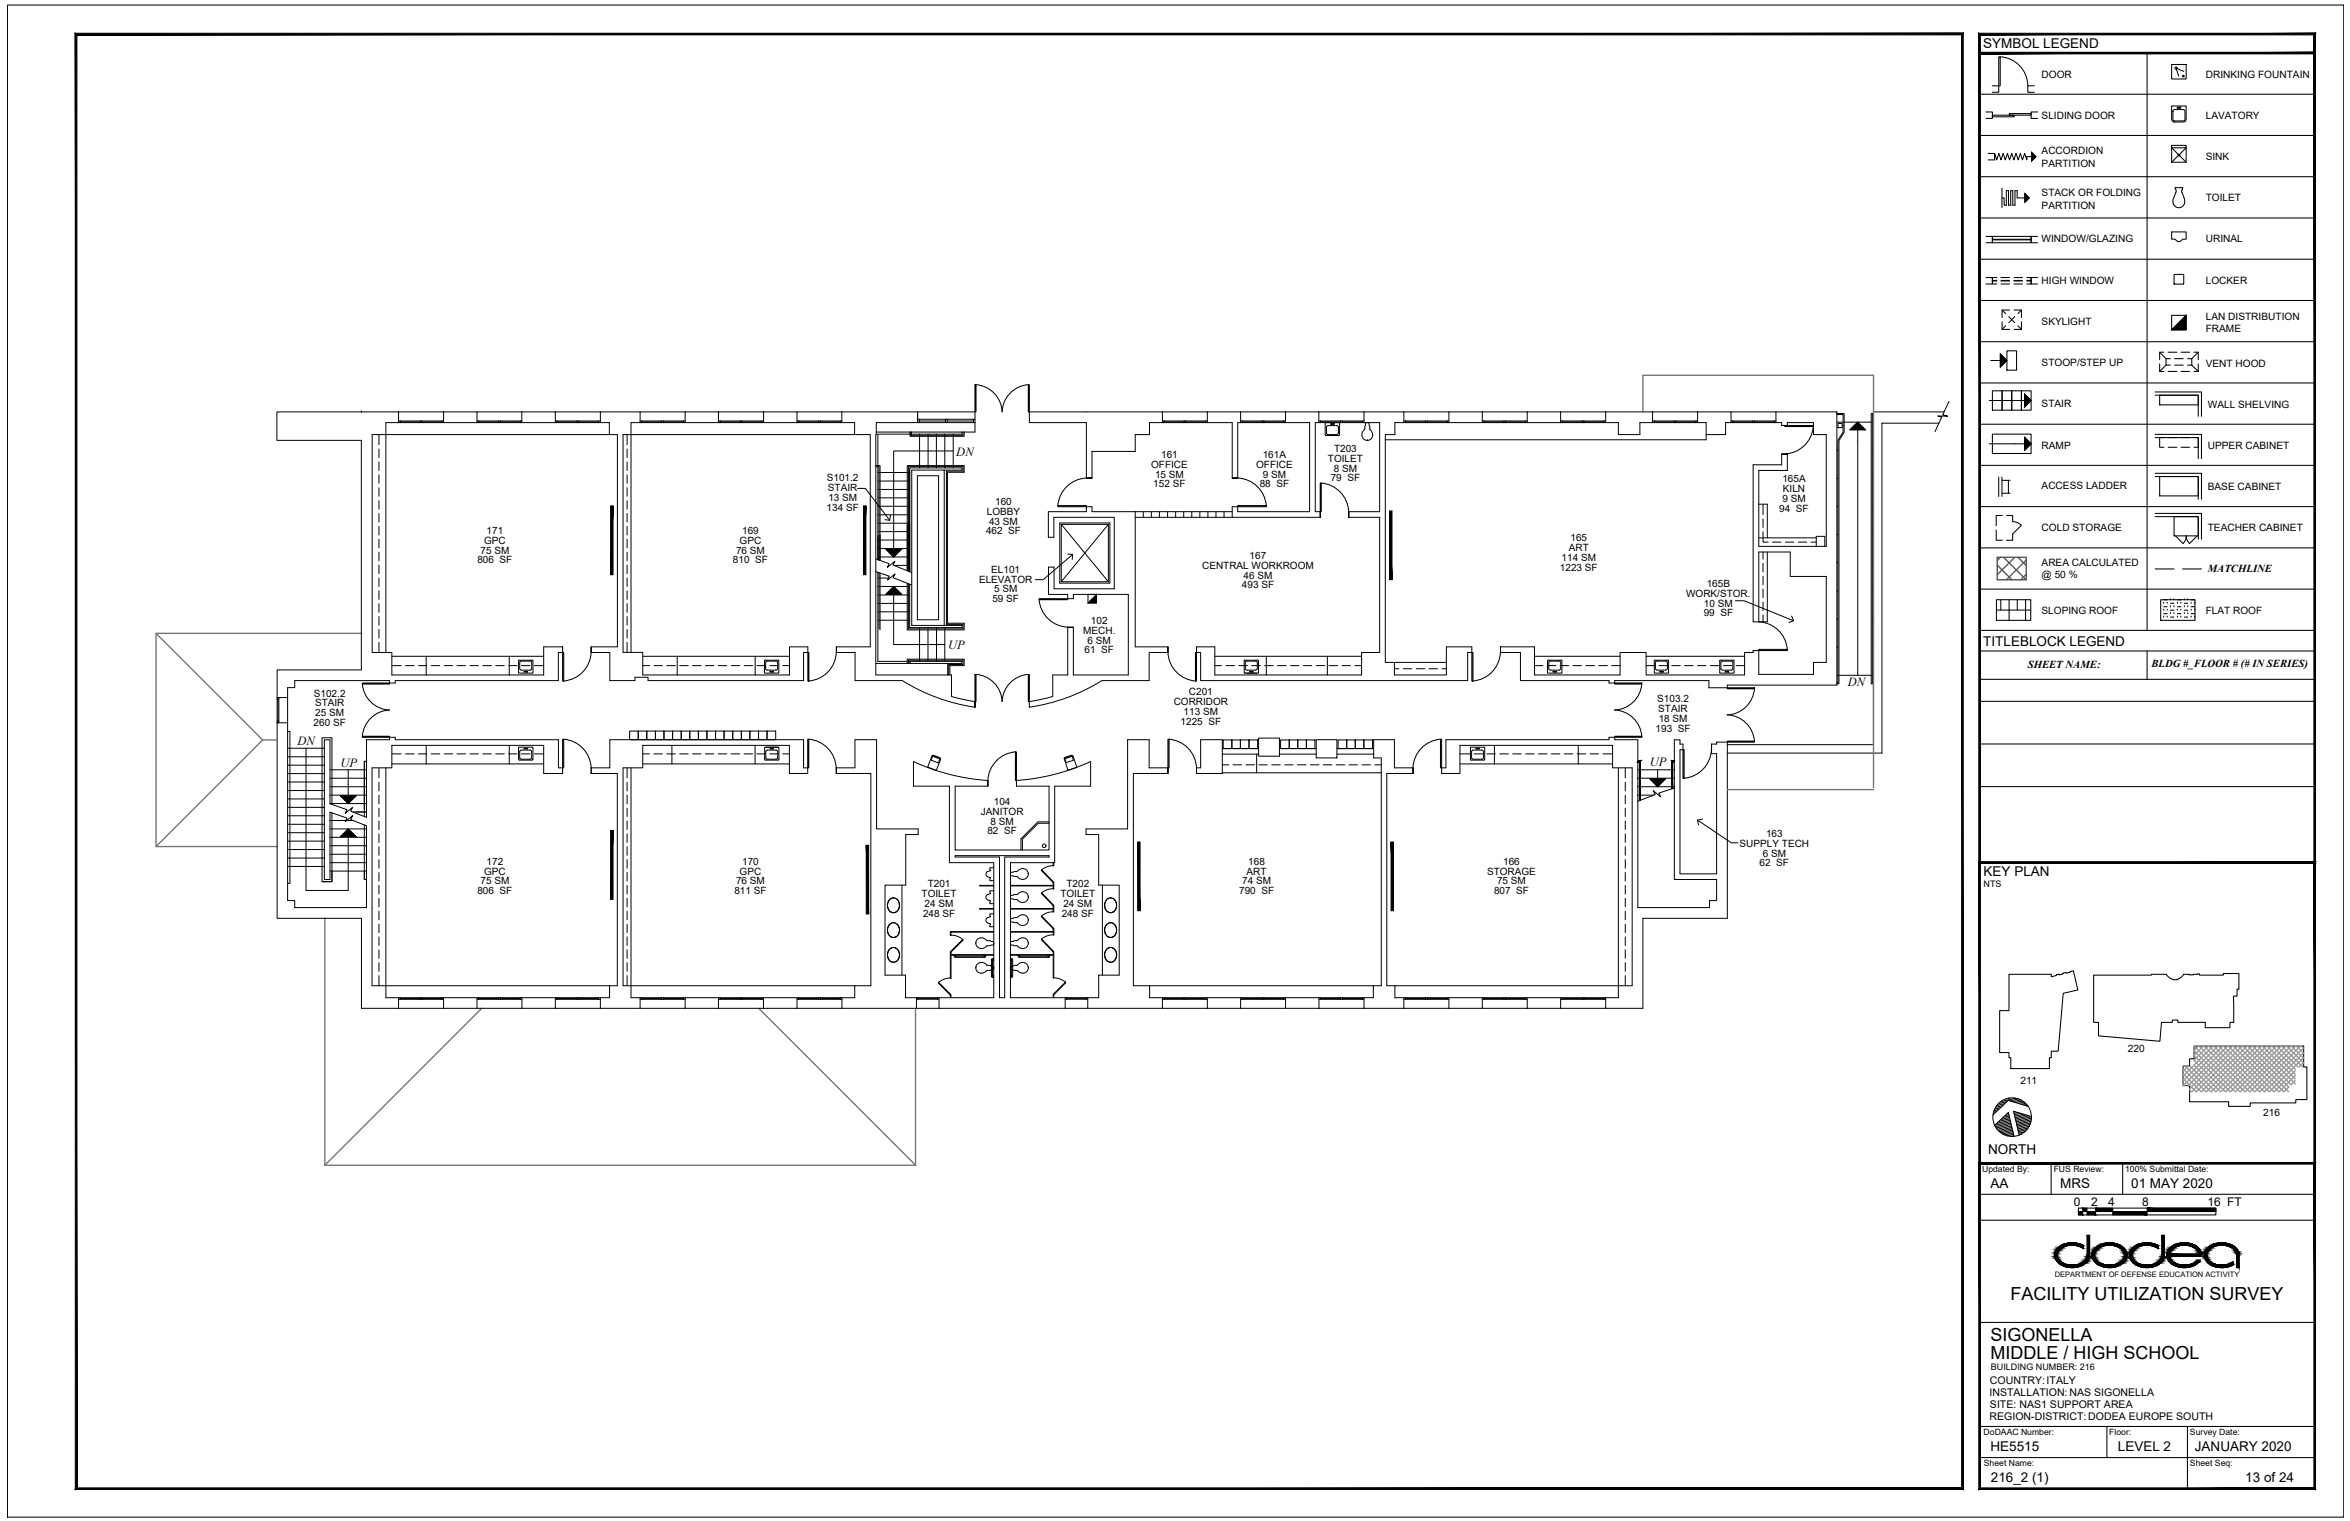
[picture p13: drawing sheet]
<svg xmlns="http://www.w3.org/2000/svg" width="432mm" height="279mm" viewBox="0 0 432 279" stroke-linecap="round" stroke-linejoin="round" font-family="sans-serif">
<defs><g id="words">
<g font-size="3.3">
<text x="369.4" y="238.9">FACILITY UTILIZATION SURVEY</text>
<text x="365.7" y="246.4">SIGONELLA</text>
<text x="365.7" y="249.6">MIDDLE / HIGH SCHOOL</text>
</g>
<g font-size="2.5">
<text x="364.4" y="8.9">SYMBOL LEGEND</text>
<text x="364.4" y="118.7">TITLEBLOCK LEGEND</text>
<text x="364.5" y="161">KEY PLAN</text>
<text x="365.3" y="211.9">NORTH</text>
<text x="365.7" y="218.3">AA</text>
<text x="378.5" y="218.3">MRS</text>
<text x="391.6" y="218.3">01 MAY 2020</text>
<text x="365.7" y="266.6">HE5515</text>
<text x="389.1" y="266.6">LEVEL 2</text>
<text x="403.3" y="266.6">JANUARY 2020</text>
<text x="365.8" y="272.3">216_2 (1)</text>
<text x="412.6" y="272.3">13 of 24</text>
</g>
<g font-size="2.3">
<text x="175.7" y="83.7">DN</text>
<text x="174.2" y="119.2">UP</text>
<text x="339.5" y="126">DN</text>
<text x="54.6" y="136.8">DN</text>
<text x="62.6" y="140.8">UP</text>
<text x="303.1" y="140.8">UP</text>
</g>
<g font-size="2.2">
<text x="381.1" y="221.5">0</text>
<text x="384.2" y="221.5">2</text>
<text x="387.4" y="221.5">4</text>
<text x="393.6" y="221.5">8</text>
<text x="405.6" y="221.5">16 FT</text>
</g>
<g font-size="2">
<text x="405.7" y="105.1">MATCHLINE</text>
<text x="372.6" y="122.7">SHEET NAME:</text>
<text x="395.3" y="122.5">BLDG #_FLOOR # (# IN SERIES)</text>
</g>
<g font-size="1.9">
<text x="375.1" y="14.3">DOOR</text>
<text x="405.3" y="14.4">DRINKING FOUNTAIN</text>
<text x="375.1" y="21.8">SLIDING DOOR</text>
<text x="405.3" y="21.8">LAVATORY</text>
<text x="375.1" y="28.4">ACCORDION</text>
<text x="405.3" y="29.5">SINK</text>
<text x="375.1" y="30.6">PARTITION</text>
<text x="375.1" y="36.1">STACK OR FOLDING</text>
<text x="375.1" y="38.4">PARTITION</text>
<text x="405.3" y="37">TOILET</text>
<text x="375.1" y="44.5">WINDOW/GLAZING</text>
<text x="405.3" y="44.5">URINAL</text>
<text x="375.1" y="52.2">HIGH WINDOW</text>
<text x="405.3" y="52.1">LOCKER</text>
<text x="375.1" y="59.8">SKYLIGHT</text>
<text x="405.3" y="58.8">LAN DISTRIBUTION</text>
<text x="405.3" y="61.1">FRAME</text>
<text x="375.1" y="67.3">STOOP/STEP UP</text>
<text x="405.3" y="67.3">VENT HOOD</text>
<text x="375.1" y="74.8">STAIR</text>
<text x="405.7" y="74.9">WALL SHELVING</text>
<text x="375.1" y="82.5">RAMP</text>
<text x="405.7" y="82.5">UPPER CABINET</text>
<text x="375.1" y="89.9">ACCESS LADDER</text>
<text x="405.7" y="90">BASE CABINET</text>
<text x="375.1" y="97.6">COLD STORAGE</text>
<text x="405.7" y="97.5">TEACHER CABINET</text>
<text x="375.1" y="103.9">AREA CALCULATED</text>
<text x="375.1" y="106.1">@ 50 %</text>
<text x="375.1" y="112.7">SLOPING ROOF</text>
<text x="405.3" y="112.7">FLAT ROOF</text>
<text x="391" y="193.3">220</text>
<text x="371.2" y="199">211</text>
<text x="415.9" y="205">216</text>
<text x="365.6" y="256.4">INSTALLATION: NAS SIGONELLA</text>
<text x="365.6" y="254.2">COUNTRY:ITALY</text>
<text x="365.6" y="260.9">REGION-DISTRICT: DODEA EUROPE SOUTH</text>
<text x="365.6" y="258.6">SITE: NAS1 SUPPORT AREA</text>
</g>
<g font-size="1.8">
<text x="245.1" y="83">T203</text>
<text x="151.9" y="88.4">S101.2</text>
<text x="211.5" y="86">OFFICE</text>
<text x="211.9" y="89.5">152 SF</text>
<text x="212.2" y="87.8">15 SM</text>
<text x="213.4" y="84.1">161</text>
<text x="230.8" y="86">OFFICE</text>
<text x="231.5" y="89.5">88 SF</text>
<text x="232" y="84.1">161A</text>
<text x="232" y="87.8">9 SM</text>
<text x="244" y="84.9">TOILET</text>
<text x="244.5" y="88.4">79 SF</text>
<text x="245.1" y="86.7">8 SM</text>
<text x="327.5" y="88.6">165A</text>
<text x="151.9" y="93.8">134 SF</text>
<text x="152.1" y="90.2">STAIR</text>
<text x="152.2" y="92">13 SM</text>
<text x="181.3" y="94.6">LOBBY</text>
<text x="182.9" y="92.8">160</text>
<text x="326.9" y="94">94 SF</text>
<text x="327.5" y="92.2">9 SM</text>
<text x="327.6" y="90.4">KILN</text>
<text x="88.3" y="101.7">75 SM</text>
<text x="88.9" y="99.9">GPC</text>
<text x="89.4" y="98.1">171</text>
<text x="135.2" y="101.7">76 SM</text>
<text x="135.9" y="99.9">GPC</text>
<text x="136.4" y="98.1">169</text>
<text x="181.2" y="98.2">462 SF</text>
<text x="181.7" y="96.4">43 SM</text>
<text x="288.3" y="101.3">ART</text>
<text x="288.6" y="99.5">165</text>
<text x="87.7" y="103.5">806 SF</text>
<text x="134.7" y="103.5">810 SF</text>
<text x="179.9" y="107.1">ELEVATOR</text>
<text x="182.1" y="105.2">EL101</text>
<text x="220.9" y="104.5">CENTRAL WORKROOM</text>
<text x="228.5" y="106.3">46 SM</text>
<text x="229.6" y="102.7">167</text>
<text x="286.6" y="104.9">1223 SF</text>
<text x="286.9" y="103.1">114 SM</text>
<text x="313.6" y="107.9">165B</text>
<text x="182.3" y="110.5">59 SF</text>
<text x="182.7" y="108.7">5 SM</text>
<text x="228.2" y="108.1">493 SF</text>
<text x="309.8" y="109.7">WORK/STOR.</text>
<text x="313" y="113.2">99 SF</text>
<text x="313.1" y="111.5">10 SM</text>
<text x="199" y="116.5">MECH.</text>
<text x="199.8" y="118.3">6 SM</text>
<text x="200.5" y="114.6">102</text>
<text x="199.3" y="120">61 SF</text>
<text x="57.7" y="127.9">S102.2</text>
<text x="57.9" y="129.7">STAIR</text>
<text x="57.9" y="131.6">25 SM</text>
<text x="215.7" y="129.6">CORRIDOR</text>
<text x="217.5" y="131.4">113 SM</text>
<text x="218.5" y="127.7">C201</text>
<text x="304.5" y="129">S103.2</text>
<text x="304.7" y="130.8">STAIR</text>
<text x="57.6" y="133.3">260 SF</text>
<text x="216.9" y="133.1">1225 SF</text>
<text x="304.2" y="134.4">193 SF</text>
<text x="304.8" y="132.7">18 SM</text>
<text x="180.2" y="149.7">JANITOR</text>
<text x="182.6" y="147.9">104</text>
<text x="181.4" y="153.3">82 SF</text>
<text x="182" y="151.5">8 SM</text>
<text x="319.7" y="155.5">SUPPLY TECH</text>
<text x="324.5" y="153.7">163</text>
<text x="88.9" y="160.6">GPC</text>
<text x="89.4" y="158.8">172</text>
<text x="135.9" y="160.6">GPC</text>
<text x="136.4" y="158.8">170</text>
<text x="229.1" y="160.6">ART</text>
<text x="229.4" y="158.8">168</text>
<text x="273.2" y="160.6">STORAGE</text>
<text x="276.2" y="158.8">166</text>
<text x="323.3" y="159.1">62 SF</text>
<text x="323.9" y="157.4">6 SM</text>
<text x="87.7" y="164.2">806 SF</text>
<text x="88.3" y="162.5">75 SM</text>
<text x="134.9" y="164.2">811 SF</text>
<text x="135.2" y="162.5">76 SM</text>
<text x="169.3" y="164.8">TOILET</text>
<text x="169.9" y="166.6">24 SM</text>
<text x="170.5" y="163">T201</text>
<text x="194.8" y="164.8">TOILET</text>
<text x="195.4" y="166.7">24 SM</text>
<text x="196" y="163">T202</text>
<text x="227.7" y="164.2">790 SF</text>
<text x="228.2" y="162.5">74 SM</text>
<text x="274.5" y="164.2">807 SF</text>
<text x="275.1" y="162.5">75 SM</text>
<text x="169.6" y="168.4">248 SF</text>
<text x="195.1" y="168.4">248 SF</text>
</g>
<g font-size="1.7">
<text x="364.5" y="162.9">NTS</text>
<text x="365.8" y="251.7">BUILDING NUMBER: 216</text>
</g>
<g font-size="1.6">
<text x="364.2" y="215.3">Updated By:</text>
<text x="377.4" y="215.3">FUS Review:</text>
<text x="390.5" y="215.3">100% Submittal Date:</text>
<text x="364.5" y="263.6">DoDAAC Number:</text>
<text x="387.6" y="263.6">Floor:</text>
<text x="402.4" y="263.6">Survey Date:</text>
<text x="364.5" y="269.3">Sheet Name:</text>
<text x="402.4" y="269.3">Sheet Seq:</text>
</g>
<text font-size="1.4" x="377.5" y="234.6">DEPARTMENT OF DEFENSE EDUCATION ACTIVITY</text>
</g></defs>
<!-- layer: A-WALL-FULL-EXTR -->
<g fill="none" stroke="#000" stroke-width=".18">
<path d="M73.2 75.7v1.9h-2.3v2.2h-2.5v40.1M81.5 75.7v1.9h6.1v-1.9M95.9 75.7v1.9h6.1v-1.9M110.3 75.7v1.9h1.7M117.6 75.7v1.9h-1.7M125.9 75.7v1.9h6.1M132 75.7v1.9M140.3 75.7v1.9h6.1v-1.9M154.7 75.7v1.9h2.3M168.6 75.7v1.9h-7.6M179.1 77v-1.3h-128.2v5.1M213.6 75.7v1.9h-2.4"/>
<path d="M221.8 75.7v1.9h4.6M228 75.7v1.9h-.6M236.2 75.7v1.9h4.4M242.3 75.7v1.9M250.6 75.7v1.9h2.9M258 75.7v1.9h-1.7M266.2 75.7v1.9h6.2v-1.9M280.6 75.7v1.9h6.2v-1.9M295 75.7v1.9h2.4M301.9 75.7h.1M303.6 75.7v1.9h-2.3M311.9 75.7v1.9h1.6"/>
<path d="M318.1 75.7v1.9h-1M326.3 75.7v1.9h1.1M328.4 77.6h4.8M337.5 75.7h-148.4v1.9h10.5M356.3 77.7h-10.5v60.6h-28.4M357.2 75.7h-13v61.1h-26.8M50.9 80.9h15.5v42.2h-15.5v5h1.9v4.7M52.8 132.8h-1.9v35.9h15.5v16.5h235.5v-16.5h15.5v-32.4h-2v.4M52.8 132.8v32.6h1.4v1.3h13.1M71.6 125h-17.4v1.3h-1.4v1.8M315.4 138.4v22.1M68.4 166.7v14.4h2.5v2.2h2.3v1.9"/>
<path d="M315.4 161.6v3.8h-1.3v1.3h-13.2M81.5 185.2v-1.9h6.1v1.9M95.9 185.2v-1.9h6.1v1.9M112 183.3h-1.7v1.9M115.9 183.3h1.7v1.9M125.9 185.2v-1.9h6.1v1.9M140.3 185.2v-1.9h6.1v1.9M157 183.3h-2.3v1.9M166.4 183.3h2v1.9M182.6 183.3h-10.1v1.9M183.7 183.3h.9M185.7 183.3h10v1.9"/>
<path d="M201.9 183.3h-2v1.9M211.2 183.3h2.4v1.9M221.8 185.2v-1.9h6.2v1.9M236.2 185.2v-1.9h6.2v1.9M252.3 183.3h-1.7v1.9M256.3 183.3h1.7v1.9M266.2 185.2v-1.9h6.2v1.9M280.6 185.2v-1.9h6.2v1.9M299.9 181.1h-2.5v2.2h-2.4v1.9"/>
</g>
<!-- layer: A-ROOF-OTLN -->
<path d="M301.9 75.7v-6.8h42.3v75.8M28.7 116.3l19.6 19.6-19.6 19.6h22.2M66.4 116.3h-37.7v39.1M48.3 135.9h2.6M317.4 145h26.8M59.7 168.7v45.4M88.5 185.2l-28.8 28.9M139.4 185.2l28.8 28.9h-108.5M168.2 185.2v28.9" fill="none" stroke="#757575" stroke-width=".25"/>
<!-- layer: A-ANNO-SYMB -->
<g fill="none" stroke="#000" stroke-width=".18">
<path d="M339.9 78.9l1.4-1.4 1.4 1.4zM341.3 78.9v45.2M358.1 73.7l-1.1 2.5 .9 .2h-1.8l.7 .2-1.2 2.7M175.1 82.8h-10.9v18.1M160.9 102.7l2.5 .8-.3 .7 1.3-1.1-.3 .7 3.4 1.4M160.9 105l2.5 .8-.3 .7 1.4-1.1-.4 .7 3.4 1.4M162.8 100.9h2.8l-1.4 1.4zM164.2 107.7l1.4 1.4h-2.8zM164.2 109.1v9.3h9.4M199.9 109.2h1.6v1.6h-1.6zM56.2 137.4v26.2h7.8v-9.9M60.6 147.7l3.1 1-.3 .7 1.4-1.1-.4 .7 2.9 1.1"/>
<path d="M60.6 149.2l3.1 1.1-.3 .7 1.4-1.2-.4 .8 2.9 1.1M62.6 153.7l1.4-1.4 1.4 1.4zM62.6 146.2h2.8l-1.4 1.4zM64 141.4v4.8M303.2 143.1h2.8l-1.4 1.4zM304.6 141.4v1.7M307.7 144.8l-2.9 .9 .3 .7-1.3-1.2 .3 .8-3.2 1.2"/>
</g>
<!-- layer: A-FLOR-STRS -->
<g fill="none" stroke="#000" stroke-width=".18">
<path d="M169 79.7v.3M170.5 79.7v.3M172.1 79.7v.3M173.6 79.7v.3M175.1 79.7v.3M337.5 77.5h1.2M338.9 77.5h4.9M344 77.5h.2M161.3 93h.2M161.3 99.2h.2M161.3 96.1h.2M161.3 94.6h.2"/>
<path d="M161.3 91.5h.2M161.3 88.4h.2M161.3 86.8h.2M161.3 97.7h.2M161.3 89.9h.2M161.7 93h5M161.7 99.2h5M161.7 96.1h5M161.7 94.6h5M161.7 91.5h5M161.7 88.4h5M161.7 86.8h5"/>
<path d="M161.7 97.7h5M161.7 89.9h5M166.9 93h.2M166.9 99.2h.2M166.9 96.1h.2M166.9 94.6h.2M166.9 91.5h.2M166.9 88.4h.2M166.9 86.8h.2M166.9 97.7h.2M166.9 89.9h.2M169 80.2v5.3"/>
<path d="M169 85.7v.3M170.5 80.2v5.3M170.5 85.7v.3M172.1 80.2v5.3M172.1 85.7v.3M173.6 80.2v5.3M173.6 85.7v.3M175.1 80.2v5.3M175.1 85.7v.3M337.5 87.9h.2M337.5 82.7h.2M337.5 93h.2"/>
<path d="M337.5 98.2h.2M344 82.7h.2M344 93h.2M344 98.2h.2M344 87.9h.2M161.3 102.3h.2M161.3 100.8h.2M161.3 113.9h.2M161.3 107.7h.2M161.3 112.4h.2M161.3 109.3h.2M161.3 110.8h.2"/>
<path d="M161.3 106.2h.2M161.7 102.3h5M161.7 100.8h5M161.7 113.9h5M161.7 107.7h5M161.7 112.4h5M161.7 109.3h5M161.7 110.8h5M161.7 106.2h1.5M164.2 103.9h2.5M166.9 103.9h.2M166.9 102.3h.2"/>
<path d="M166.9 100.8h.2M166.9 113.9h.2M166.9 107.7h.2M166.9 112.4h.2M166.9 109.3h.2M166.9 110.8h.2M169 115.3v.2M169 115.7v5.4M170.5 115.3v.2M170.5 115.7v5.4M172.1 115.3v.2M172.1 115.7v5.4"/>
<path d="M173.6 115.3v.2M173.6 115.7v5.4M337.5 103.4h.2M337.5 108.5h.2M337.5 113.7h.2M337.5 118.9h.2M344 103.4h.2M344 108.5h.2M344 113.7h.2M344 118.9h.2M52.8 139h6.8M52.9 137.4h6.7"/>
<path d="M169 121.3v.2M170.5 121.3v.2M172.1 121.3v.2M173.6 121.3v.2M337.5 124.1h.2M337.9 124.1h5.9M344 124.1h.2M52.8 156.1h6.8M52.8 154.5h6.8M52.8 153h6.8M52.8 148.3h6.8M52.8 146.8h6.8"/>
<path d="M52.8 143.7h6.8M52.9 140.6h6.7M52.9 159.2h6.7M52.9 157.6h6.7M52.9 151.4h6.7M52.9 149.9h6.7M52.9 145.2h6.7M52.9 142.1h6.7M60.6 146.1h6.7M60.6 143h6.7M60.6 141.4h6.7M60.6 147.6h6.7"/>
<path d="M60.6 144.5h6.7M60.6 158.5h6.7M60.6 156.9h6.7M60.6 155.4h6.7M60.6 153.8h6.7M60.6 152.3h6.7M60.6 150.7h3M63.6 149.2h.1M63.7 150.7h1.1M64.8 149.2h2.5M300.9 146.1h2.9M300.9 143h6.7"/>
<path d="M300.9 144.5h6.8M300.9 141.4h6.8M60.6 160h6.7"/>
</g>
<!-- layer: A-FLOR-HRAL -->
<g fill="none" stroke="#000" stroke-width=".18">
<path d="M177 79.4v.6h-9.6v-.6v.6M177.2 79.4v.8h-10v-.8v.6M337.5 76h1.4v3.4l-1 1.5v44.7h-.4M337.5 76.2h1.2v3.2l-1 1.5v44.5h-.2M344.2 76h-.4v49.6h.4M344.2 76.2h-.2v49.2h.2M160.9 85.7h.6v17.2v-4.5M160.9 85.5h.8v17.4v-4.6M166.7 96.4v8.5v-19.4h10.5v1.3h-3.1v27.7h3.1v1.2h-10.5v-8.6M166.9 96.3v8.6v-19.2h10.1v.8h-3.1v28.2h3.1v.8h-10.1v-8.3M161.5 105.2v10.3M161.7 105.3v10.4"/>
<path d="M52.8 134.4h.4M53.3 134.4v27.9M166.7 121.9v-.8h10.5v1.2h-2.7v1.7M166.9 121.9v-.6h10.1v.8h-2.7v1.9M300.9 139.9h.4v7.1M60.6 147.7v-11.8h-1v25.7h1v-12.4M61 147.8v-12.3h-1.8v26.5h1.8v-12.7M66.9 148.7v-8.8h.4h-.4v10.1M66.9 151.5v10.1M52.8 162.3h.4M61 160v2h-1.8M66.9 160v1.6h.4h-.3"/>
</g>
<!-- layer: A-GLAZ-PRHT -->
<g fill="none" stroke="#000" stroke-width=".18">
<path d="M73.2 77.3h8.3M73.2 77.6h8.3M73.5 77.5h3.7M73.5 77.3v.3M77.2 77.3v.3M77.5 77.3v.3M77.5 77.5h3.7M81.2 77.3v.3M87.6 77.3h8.3M87.6 77.6h8.3M87.9 77.5h3.7M87.9 77.3v.3"/>
<path d="M91.6 77.3v.3M91.9 77.5h3.7M91.9 77.3v.3M95.6 77.3v.3M102 77.3h8.3M102 77.6h8.3M102.3 77.5h3.7M102.3 77.3v.3M106 77.3v.3M106.3 77.5h3.7M106.3 77.3v.3M110 77.3v.3"/>
<path d="M117.6 77.3h8.3M117.6 77.6h8.3M117.9 77.5h3.7M117.9 77.3v.3M121.6 77.3v.3M121.9 77.5h3.7M121.9 77.3v.3M125.6 77.3v.3M132 77.3h8.3M132 77.6h8.3M132.3 77.5h3.7M132.3 77.3v.3"/>
<path d="M136 77.3v.3M136.3 77.5h3.7M136.3 77.3v.3M140 77.3v.3M146.4 77.3h8.3M146.4 77.6h8.3M146.7 77.5h3.7M146.7 77.3v.3M150.4 77.3v.3M150.7 77.5h3.7M150.7 77.3v.3M154.4 77.3v.3"/>
<path d="M168.6 77.6h5.1M168.6 77h5.1M168.9 77.3h4.8M168.9 77v.6M174 77h-.3v.6h.3M174 77.3h4.9M178.9 77h-4.9v.6h4.9M178.9 77h.2v.6h-.2zM213.6 77.3h8.2M213.6 77.6h8.2M213.9 77.5h3.7M213.9 77.3v.3"/>
<path d="M217.6 77.3v.3M217.9 77.5h3.6M217.9 77.3v.3M221.5 77.3v.3M228 77.3h8.2M228 77.6h8.2M228.3 77.5h3.6M228.3 77.3v.3M231.9 77.3v.3M232.2 77.5h3.7M232.2 77.3v.3M235.9 77.3v.3"/>
<path d="M242.4 77.3h8.2M242.4 77.6h8.2M242.6 77.5h3.7M242.6 77.3v.3M246.3 77.3v.3M246.6 77.5h3.7M246.6 77.3v.3M250.3 77.3v.3M258 77.3h8.2M258 77.6h8.2M258.3 77.5h3.7M258.3 77.3v.3"/>
<path d="M262 77.3v.3M262.2 77.5h3.7M262.2 77.3v.3M265.9 77.3v.3M272.4 77.3h8.2M272.4 77.6h8.2M272.7 77.5h3.6M272.7 77.3v.3M276.3 77.3v.3M276.6 77.5h3.7M276.6 77.3v.3M280.3 77.3v.3"/>
<path d="M286.8 77.3h8.2M286.8 77.6h8.2M287.1 77.5h3.6M287.1 77.3v.3M290.7 77.3v.3M291 77.5h3.7M291 77.3v.3M294.7 77.3v.3M303.6 77.3h8.3M303.6 77.6h8.3M304 77.5h3.7M304 77.3v.3"/>
<path d="M307.7 77.3v.3M307.9 77.5h3.7M307.9 77.3v.3M311.6 77.3v.3M318.1 77.3h8.2M318.1 77.6h8.2M318.4 77.5h3.6M318.4 77.3v.3M322 77.3v.3M322.3 77.5h3.7M322.3 77.3v.3M326 77.3v.3"/>
<path d="M50.9 128.1h.3v.4h-.3zM50.9 132.5h.3v.3h-.3zM50.9 128.5v4M51.1 128.5v4M51.2 128.5v4M73.2 183.6h8.3M73.2 183.3h8.3M73.5 183.3v.3M73.5 183.4h3.7M77.2 183.3v.3M77.5 183.3v.3M77.5 183.4h3.7"/>
<path d="M81.2 183.3v.3M87.6 183.6h8.3M87.6 183.3h8.3M87.9 183.3v.3M87.9 183.4h3.7M91.6 183.3v.3M91.9 183.3v.3M91.9 183.4h3.7M95.6 183.3v.3M102 183.6h8.3M102 183.3h8.3M102.3 183.3v.3"/>
<path d="M102.3 183.4h3.7M106 183.3v.3M106.3 183.3v.3M106.3 183.4h3.7M110 183.3v.3M117.6 183.6h8.3M117.6 183.3h8.3M117.9 183.3v.3M117.9 183.4h3.7M121.6 183.3v.3M121.9 183.3v.3M121.9 183.4h3.7"/>
<path d="M125.6 183.3v.3M132 183.6h8.3M132 183.3h8.3M132.3 183.3v.3M132.3 183.4h3.7M136 183.3v.3M136.3 183.3v.3M136.3 183.4h3.7M140 183.3v.3M146.4 183.6h8.3M146.4 183.3h8.3M146.7 183.3v.3"/>
<path d="M146.7 183.4h3.7M150.4 183.3v.3M150.7 183.3v.3M150.7 183.4h3.7M154.4 183.3v.3M168.4 183.6h4.1M168.4 183.3h4.1M168.7 183.4h3.5M168.7 183.3v.3M172.2 183.3v.3M195.7 183.6h4.2M195.7 183.3h4.2"/>
<path d="M196 183.4h3.6M196 183.3v.3M199.6 183.3v.3M213.6 183.6h8.2M213.6 183.3h8.2M213.9 183.3v.3M213.9 183.4h3.7M217.6 183.3v.3M217.9 183.3v.3M217.9 183.4h3.6M221.5 183.3v.3M228 183.6h8.2"/>
<path d="M228 183.3h8.2M228.3 183.3v.3M228.3 183.4h3.6M231.9 183.3v.3M232.2 183.3v.3M232.2 183.4h3.7M235.9 183.3v.3M242.4 183.6h8.2M242.4 183.3h8.2M242.6 183.3v.3M242.6 183.4h3.7M246.3 183.3v.3"/>
<path d="M246.6 183.3v.3M246.6 183.4h3.7M250.3 183.3v.3M258 183.6h8.2M258 183.3h8.2M258.3 183.3v.3M258.3 183.4h3.7M262 183.3v.3M262.2 183.3v.3M262.2 183.4h3.7M265.9 183.3v.3M272.4 183.6h8.2"/>
<path d="M272.4 183.3h8.2M272.7 183.3v.3M272.7 183.4h3.6M276.3 183.3v.3M276.6 183.3v.3M276.6 183.4h3.7M280.3 183.3v.3M286.8 183.6h8.2M286.8 183.3h8.2M287.1 183.3v.3M287.1 183.4h3.6M290.7 183.3v.3"/>
<path d="M291 183.3v.3M291 183.4h3.7M294.7 183.3v.3"/>
</g>
<!-- layer: A-FLOR-FIXT -->
<g fill="none" stroke="#000" stroke-width=".18">
<path d="M66.4 75.7h.1M243.6 80l-.1-.1v-2.3h2.6v2.3l-.1 .1M244 78.2l-.3 .3v1l.3 .3M244 78.2h1.6l.3 .2M244.5 77.8h.6v.2h-.6zM245.9 79.5l-.3 .3h-1.6M245.9 78.5v1.1M250.7 78.9l.3-1.3h.4l.2 .2 .1 1.1M250.7 78.9a1.06 1.06 0 0 0-.3 1.6 1.06 1.06 0 0 0 1.6 0 1.06 1.06 0 0 0-.2-1.6M337.7 77.8h.8v.8h-.8zM243.6 80h2.4M251.2 80.9h.1"/>
<path d="M95.4 121.3l-.1 .1v2.2h2.6v-2.2M95.4 121.3h2.4M95.4 139.6h2.4M95.5 137.9l.3-.1h1.7l.2 .3v1.2l-.3 .2-1.8-.1-.1-.2zM95.8 121.4l-.3 .3v1.3l.3 .1h1.6l.3-.3v-1.1l-.3-.3M95.8 121.4h1.6M96.3 123.3h.6v.2h-.6zM96.3 137.4h.6v.2h-.6zM97.8 121.3l.1 .1M97.9 139.5l-.1 .1M97.9 139.5v-2.2h-2.6v2.2l.1 .1M140.5 139.5l.1 .1"/>
<path d="M140.5 121.3h2.6v2.3h-2.6zM140.5 139.5v-2.2h2.6v2.2l-.1 .1M140.6 139.6h2.4M140.8 137.9l.2-.1h1.7l.2 .3-.1 1.2-.2 .2-1.7-.1-.2-.2zM140.8 137.3h2.1M141 121.4l-.3 .3v1.1l.3 .3M141 121.4h1.6M141 123.1h1.6M141.5 123.3h.6v.2h-.6zM141.5 137.4h.6v.2h-.6zM142.6 121.4l.3 .3M142.9 122.8l-.3 .3"/>
<path d="M142.9 121.7v1.1M171.3 138.8l-.8 2.1M171.3 138.8l1.5 .5M171.4 139l-.3 .5 .1 .2M171.5 138.8l1.3 .5M171.5 139l1.1 .4M172.6 139.4v.1M172.6 139.5l-.2 .6-1.2-.4M172.8 139.3v.1M172.8 139.5l-.7 1.9M195.6 139.4l.7 2M195.6 139.3l-.1 .1"/>
<path d="M195.7 139.3v.2l.3 .6M196.9 139h.1l.2 .6-1.2 .5M196.9 139l-1.2 .4M197 138.8l-1.4 .4M197.1 138.8l-1.5 .5M197.2 138.8l.6 2.1M228.7 121.3l-.1 .1M228.7 121.3h2.5v2.3h-2.6v-2.2M228.9 123.6h2.1M229.1 121.4l-.3 .3 .1 1.3 .2 .1h1.6l.3-.3v-1.1l-.3-.3M229.1 121.4h1.6M229.6 123.3h.6v.2h-.6z"/>
<path d="M270.2 139.5l.1 .1M270.2 139.5v-2.2h2.6v2.2l-.1 .1M270.3 139.6h2.4M270.4 137.9l.3-.1h1.7l.2 .3-.1 1.2-.2 .2-1.8-.1-.1-.2zM271.2 137.4h.6v.2h-.6zM284.4 121.3h2.6v2.3h-2.7zM284.9 121.4l-.3 .3v1.3l.3 .1h1.6l.3-.3v-1.1l-.3-.3M284.9 121.4h1.6M285.3 123.3h.7v.2h-.7zM304.5 121.4l-.3 .3v1.1l.3 .3M304.5 121.4h1.6M305 123.3h.6v.2h-.6z"/>
<path d="M306.1 121.4l.3 .3M306.4 122.8l-.3 .3h-1.6M306.4 121.7v1.1M306.5 121.3l.1 .1v2.2h-2.6v-2.3h2.5M316.1 121.3l-.1 .1M316.1 121.3h2.5v2.3h-2.6v-2.2M316.5 121.4l-.3 .3v1.3l.3 .1h1.6M316.5 121.4h1.6M317 123.3h.6v.2h-.6zM318.1 121.4l.3 .3v1.1l-.3 .3M170.6 140.9l1.5 .5M182.6 159.4h-.7l.1 .5-.5 .2a.52 .52 0 0 0-.3 .5 .52 .52 0 0 0 .3 .4l.5 .2-.1 .6h.7"/>
<path d="M187.9 154.2v1.9M188 159.6a.98 .98 0 0 1 .9 1 .98 .98 0 0 1-.9 .9M188 159.5l-.6 .2-.6 .4M192.8 151.2h-2l-3 3M192.8 151h-2.1l-3.1 3.1v2M197.8 140.9l-1.5 .6M163.2 170.3a1.48 1.48 0 0 0 .6 1.8M163.2 174.9a1.56 1.56 0 0 0 .2 1.5M163.2 165.8a1.51 1.51 0 0 0 .6 1.8M163.4 174.4l-.2 .5M163.4 165.3l-.2 .5M163.4 176.4l.4 .3"/>
<path d="M163.4 169.9l-.2 .4zM163.5 169.8l.3-.2-.4 .3zM163.7 169.6l.5-.1 .4 .1M163.7 172.1l.5 .1 .4-.1M163.7 174.1l.5-.1 .4 .1M163.7 176.7l.5 .1 .4-.1M163.7 167.6l.5 .1 .4-.1M163.7 165l.5-.1 .4 .1M163.8 174.2l-.4 .3M163.8 165l-.4 .3M163.8 169.6l.6-.1 .6 .4M163.8 172.1l.4 .1 .4-.1"/>
<path d="M163.8 174.1a1.16 1.16 0 0 1 1.5 1.3M163.8 176.7l.4 .1 .4-.1M163.8 165a1.15 1.15 0 0 1 1.5 1.3M163.8 167.6l.4 .1 .4-.1M164.6 176.7l.4-.3zM164.9 171.8l-.3 .3M164.9 167.3l-.3 .3M165 169.9l.3 1M165 171.8l-.4 .3M165 167.3l-.4 .3M165.2 175.9l-.2 .5zM165.2 171.4l-.3 .4"/>
<path d="M165.2 166.8l-.3 .5M165.2 171.4l-.2 .4M165.2 166.8l-.2 .5M165.3 170.9l-.1 .5M165.3 175.4l-.1 .5M165.3 166.3l-.1 .5M175.3 175.6l.1 .1M175.4 175.7l.1 .1M175.4 175.6h.2M175.5 175.9h5.5M179.3 177.8h.1M179.3 173.3h.1"/>
<path d="M179.6 177.1a1.27 1.27 0 0 1 1.8 .2h.5l.7 .3-.1 .5-1.1 .2a1.17 1.17 0 0 1-1.2 .4 1.17 1.17 0 0 1-.9-.9zM179.6 172.6a1.32 1.32 0 0 1 1.8 .2h.5l.7 .3v.4l-.1 .1-1.1 .1a1.17 1.17 0 0 1-1.2 .5 1.17 1.17 0 0 1-.9-.9zM180.9 175.6h.2M181.2 175.6l-.2 .2M181.2 175.5h-.1M181.2 175.5h-.4l.1 .2h-5.3l.1-.2h-.4M181.5 165.3l.5 .2-.1 .5h.7M181.5 169.5l.5 .2-.1 .5h.7M182.2 179.3l.1 .2M182.2 176.3v3.1M182.3 176.1l-.1 .2M182.4 176.4v2.9"/>
<path d="M182.4 179.3l.2-.1v.4l-.3-.1M182.5 176.2v.2M182.5 179.3v.2M182.5 176l-.2 .2M182.5 176.1l.1 .3h-.2M182.6 163.6h-.7l.1 .6-.5 .1a.52 .52 0 0 0-.3 .5 .52 .52 0 0 0 .3 .5M182.6 167.9h-.7l.1 .5-.5 .2a.52 .52 0 0 0-.3 .4 .52 .52 0 0 0 .3 .5M185.7 176l.2 .2M185.7 176.1v.3l.1-.1M185.8 176.2v.2M185.8 179.3v.2M185.9 179.3h-.1"/>
<path d="M185.9 176.4l-.1 2.9-.1-.1v.4l.2-.1M185.9 176.1l.2 .2M186.1 179.3l-.2 .2M186.1 176.3v3.1M186.8 177.3a1.15 1.15 0 0 1 1.3-.5 1.15 1.15 0 0 1 .8 1 1.17 1.17 0 0 1-.8 .9 1.17 1.17 0 0 1-1.3-.4M186.8 172.8a1.16 1.16 0 0 1 1.2-.5 1.16 1.16 0 0 1 .9 1 1.17 1.17 0 0 1-.8 .9 1.17 1.17 0 0 1-1.3-.5M186.8 168.6a1.16 1.16 0 0 1 1.2-.5 1.16 1.16 0 0 1 .9 .9 1.15 1.15 0 0 1-.8 1 1.15 1.15 0 0 1-1.3-.5M186.8 164.3a1.17 1.17 0 0 1 1.3-.5 1.17 1.17 0 0 1 .8 1 1.15 1.15 0 0 1-.8 .9 1.15 1.15 0 0 1-1.3-.5M186.8 161l.2 .1M186.9 177.3h-.6l-.6 .3 .1 .5 1.1 .2M186.9 172.8h-.6l-.6 .3v.4l.1 .1 1.1 .1M186.9 168.6h-.6l-.6 .2 .1 .6 1.1 .1"/>
<path d="M186.9 164.3h-.6l-.6 .3v.4l.1 .1 1.1 .1M186.9 160.1h-.6l-.6 .3v.4l.1 .1 1.1 .1M187 161.1a1.09 1.09 0 0 0 1 .4M187.1 175.6l.2 .2M187.1 175.6h.2M187.3 175.9h5.4M187.4 175.6h-.1h5.3M187.4 175.5h.1M187.4 175.5h-.3M188.9 177.8h.1M188.9 173.3h.1M188.9 169h.1"/>
<path d="M188.9 164.8h.1M188.9 160.6h.1M192.6 175.5h.3l-.2 .3M192.7 175.6h.2M203.3 176.4l.4 .3M203.3 169.9a1.52 1.52 0 0 0 .4 2.2M203.7 165a1.51 1.51 0 0 0 0 2.6M203.7 174.2a1.5 1.5 0 0 0-.4 2.2M203.7 169.6l-.4 .3M203.7 165a1.27 1.27 0 0 1 1.3 .6 1.27 1.27 0 0 1 0 1.4 .99 .99 0 0 1-1.3 .6M203.7 174.1a1.27 1.27 0 0 1 1.3 .6 1.27 1.27 0 0 1 0 1.4l-.2 .3M203.7 169.6l.6-.1 .5 .4"/>
<path d="M203.7 174.1a1.27 1.27 0 0 1 1.3 .6 1.27 1.27 0 0 1 0 1.4l-.1 .3M203.7 169.6l.6-.1 .6 .4M204.8 169.9a1.36 1.36 0 0 1 .3 1.5 1.36 1.36 0 0 1-1.2 .8l-.2-.1M204.8 176.4l-.5 .3h-.6M204.9 169.9a1.36 1.36 0 0 1 .2 1.5 1.36 1.36 0 0 1-1.2 .8l-.2-.1M204.9 176.4l-.6 .3h-.6"/>
<circle cx="191.9" cy="155.4" r=".33"/>
</g>
<!-- layer: A-WALL-FULL-INTR -->
<g fill="none" stroke="#000" stroke-width=".18">
<path d="M112 77.6v2.2h1.4v39h-4.8M115.9 77.6v2.2h-1.4v40h3.6v4.2h27v-5.2h3.3v1.1h-.7v5.1h-28.6v-.6h-2.4v.6h-4.7v-5.1h-3.4M157 77.6v2.2h2.9v39h-6.2M161 77.6l-.1 46.4h13.9v3.9l4.3 1M167.2 79.7h-5.9v5.8M176.8 79.4v.3h-9.4M179.1 77.6v1.8h-18.1M199.6 77.6v10.2M211.2 77.6v2.2h-2.6v3.1h-7.9v4.9M226.4 77.6v10.2M227.4 77.6v10.2M240.6 77.6v16.4h-13.2v-.9h-1v1.9"/>
<path d="M242.4 77.6h-.7v16.4h.9M253.5 77.6v16.4h-5.7M256.3 77.6v2.2h-1.8v41.9h1.7v2.3h9.6v-5.2h4.6v1.1h-.7v5.1h-49.1v-5.1h-.7v-1.1h3.3v5.2h27v-4.1h3.3v-24.9h-5.7M297.4 77.6v2.2h3.9v-2.2M313.5 77.6v2.2h3.6v-2.2M327.4 77.6v.6h1v-.6M333.2 77.6v2.2h2.4v20.6h-12.4v-14h5.2v-3M337.5 75.7v50.1h-20.1v.6M161.3 85.7v17.1M167.1 86.4v18.6v-19h9.7v.4h-3.3M168.6 87.4h3.9v26.4h-3.9zM199.6 87.8h1.1h-1.1"/>
<path d="M208.6 95h34M208.6 94v24.8h6M210.1 94v1M211.6 94v1M213 94v1M214.5 94v1M216 94v1M217.5 94v1M219 94v1M220.5 94v1M221.9 94v1M223.4 94v1"/>
<path d="M224.9 94v1M226.4 94h-25.7v-.9h-1.1v.9h-7v4.7h1v-3.7h11.1v13.2h-11v-4h-1.1M226.4 87.8h1h-1M242.6 94v1v-1M247.8 94v1v-1M327.4 83.4v2h-5.3v28.8h1.1v-12.8h5.7l.1 4.5h6.6l-.1 15.8h-2.3v2.2h-10v-4.4h-1.1v.4h-1.5v4.1h-18.1v-4.1h-4.8v4.1h-15.7v-5.2h-6.3M327.4 83.4h1h-1M68.4 119.9h3.6v4.1h27.9v-5.2h3.5v1.1h-.8v5.1h-30v.5h-1v-.5M108.6 118.8v1.1v-1.1M153.7 118.8v1.1v-1.1M153.7 119.9h3.4v5.1h8.7M161.3 105.1v16.4h5.4"/>
<path d="M167.1 107.3v8h9.7v-.4h-9.3v-28.5h6v28.5M192.7 104.2v5h3.5v.8h1v-.8h10.1v14.8h-10.1v-8.8M196.2 115.2v8.8h-2.8v3.9l-4.3 1v1M197.2 115.2h-1h1M214.6 119.9h-3.4v5.1h-8.7M214.6 118.8v1.1v-1.1M219.9 118.8v1.1M275.7 119.9h3.7v5.1h16.2v.5h1.1v-.5h17.3v1.3h3.4M275.7 118.8v1.1v-1.1M112 135.9v5.1h-3.4v1.1h4.8v39h-1.4v2.2M112.1 135.9h35.6l-.1 5.1h.8v1.1h-3.4v-5.2h-26.9v4.1h-3.6v40.1h1.4v2.2M165.8 125a34.6 34.6 0 0 0 13.3 4.9"/>
<path d="M166.9 121.5h9.9v.4h-15.8M167.2 121.5v.4M174.1 121.9v2.1M179.1 129.9v-1v1M200.4 139.9a38.9 38.9 0 0 1-13.6 3.5v1h6v11.7h-17.3v-11.7h6M200.4 139.9v4.5h-6.6v14.1h-8.1v24.8M202.5 125a34.6 34.6 0 0 1-13.4 4.9M220.6 135.9h4v6.2h-4.7v-1.1h.7zM224.6 138.5h6.7M224.6 137.5h6.7M235.1 138.5h6.7M235.1 137.5h6.7"/>
<path d="M245.7 138.5h6.7M245.7 137.5h6.7M314.5 137.7v-1v1.7h.9M314.5 136.7h.9M67.3 150.1v-14.2h4.3v-.5h1v.5h30v5.1h.8v1.1h-3.5v-5.2h-27.9v4.1h-3.6v25.7M67.3 151.7v15M153.7 141h3.4v-5.1h4v16.4h7.6v1h-2.3v9.3h-3.8v16.5h3.8v4.2M153.7 142.1h6.3v39h-3v2.2M153.7 142.1v-1.1v1.1M181.5 143.4a38.9 38.9 0 0 1-13.7-3.5v4.5h6.6v14.1h8.2v24.8M181.5 143.4v1v-1M201.9 153.3v9.3h3.7v16.5h-3.7v4.2"/>
<path d="M214.6 142.1h-6.3v39h2.9v2.2M214.6 142.1v-1.1v1.1M214.6 141h-3.4v-5.1h-4v16.4h-7.6v1h2.2M224.6 142h29.2M259.6 142.1h-4.8v39h1.5v2.2M259.6 141h-3.4v-5.1h-3.8v3.3h1.4v41.9h-1.5v2.2M259.6 142.1v-1.1v1.1M300.9 166.7v-30.8h-4.2v-.5h-1.1v.5h-29.9v5.1h-.8v1.1h3.4v-5.2h28v4.1h3.6v40.1M315.4 160.5h-6.7v-22.8h.5v-1h-.5v-.8h-1v25.7h7.7M183.7 183.3v-25.9h-8.2v-.2h17.3v.2h-8.2v25.9"/>
</g>
<!-- layer: A-FLOR-CSWK -->
<g fill="none" stroke="#000" stroke-width=".18">
<path d="M69.6 79.8v1.9M112 79.8h-41.1v40.1M115.2 79.8v1.9M157 79.8h-41.1v40.1M313.5 79.8v1h-59M69.6 82.5v1.6M69.6 84.9v1.5M69.6 87.2v1.6M69.6 89.6v1.6M69.6 92v1.5M69.6 94.3v1.6M69.6 96.7v1.6"/>
<path d="M69.6 99.1v1.5M115.2 82.5v1.6M115.2 84.9v1.5M115.2 87.2v1.6M115.2 89.6v1.6M115.2 92v1.5M115.2 94.3v1.6M115.2 96.7v1.6M115.2 99.1v1.5M323.2 98.8h10.5M323.2 92.6h1.5v6.2M323.9 97.7v1.9h1"/>
<path d="M323.9 92.6v1.9M323.9 95.3v1.6M325.7 99.6h1.6M328.1 99.6h1.5M330.4 99.6h1.6M332.8 99.6h.9M69.6 101.4v1.6M69.6 103.8v1.6M69.6 106.2v1.5M69.6 108.5v1.6M69.6 110.9v1.6M69.6 113.3v1.5"/>
<path d="M69.6 115.6v1.6M69.6 118v1.9M115.2 101.4v1.6M115.2 103.8v1.6M115.2 106.2v1.5M115.2 108.5v1.6M115.2 110.9v1.6M115.2 113.3v1.5M115.2 115.6v1.6M115.2 118v1.9M323.9 101.4v1.3M323.9 103.5v1.6"/>
<path d="M323.9 105.8v1.6M323.9 108.2v1.6M323.9 110.6v1.6M323.9 113v1.2M324.7 101.4v12.8h-1.5M333.7 100.4v-1.9h1.6v1.9M72 138.5h1.7M72 120.6h27.9M72 122.3h1.7M74.5 138.5h1.6M74.5 122.3h1.6M76.9 138.5h1.5"/>
<path d="M76.9 122.3h1.5M78.3 120.6v3.4M78.3 136.9v3.4M79.2 138.5h1.6M79.2 122.3h1.6M81.6 138.5h1.6M81.6 122.3h1.6M84 138.5h1.5M84 122.3h1.5M86.3 138.5h1.6M86.3 122.3h1.6M88.7 138.5h1.6"/>
<path d="M88.7 122.3h1.6M91.1 138.5h1.6M91.1 122.3h1.6M93.4 138.5h1.6M93.4 122.3h1.6M93.6 120.6v3.4M93.6 136.9v3.4M95.8 138.5h1.6M95.8 122.3h1.6M98.2 138.5h1.7M98.2 122.3h1.7M118.1 138.5h1.3"/>
<path d="M118.1 120.6h27M118.1 122.3h1.3M120.1 138.5h1.6M120.2 122.3h1.5M122.5 138.5h1.6M122.5 122.3h1.6M123.5 136.9v3.4M124.4 120.6v3.4M124.9 138.5h1.5M124.9 122.3h1.6M127.2 138.5h1.6M127.2 122.3h1.6"/>
<path d="M129.6 138.5h1.6M129.6 122.3h1.6M132 138.5h1.6M132 122.3h1.6M134.3 138.5h1.6M134.4 122.3h1.5M136.7 138.5h1.6M136.7 122.3h1.6M138.7 136.9v3.4M138.8 120.6v3.4M139.1 138.5h1.5M139.1 122.3h1.6"/>
<path d="M141.4 138.5h1.6M141.4 122.3h1.6M143.8 138.5h1.2M143.8 122.3h1.3M223.2 120.6h27M223.2 122.3h1.3M225.3 122.3h1.5M227.6 122.3h1.6M230 122.3h1.6M230.9 138.5v3.5M232.4 122.3h1.5M232.7 120.6v3.4"/>
<path d="M234.7 122.3h1.6M237.1 122.3h1.6M239.5 122.3h1.5M241.8 122.3h1.6M243.9 120.6v3.4M244.2 122.3h1.6M246.6 122.3h1.6M248.9 122.3h1.3M256.2 121.7h9.6M256.2 122.8h.8M257.8 122.8h1.6M260.2 122.8h1.6"/>
<path d="M262.6 122.8h1.6M264.9 122.8h.9M268.3 138.5h1.8M270.8 138.5h1.6M273.2 138.5h1.6M274.6 136.9v3.4M275.6 138.5h1.5M278 138.5h1.5M280.3 138.5h1.6M282 120.6h15.7M282 122.3h1.5M282.7 138.5h1.6"/>
<path d="M284.3 122.3h1.6M285 138.5h1.6M286.7 122.3h1.5M287.4 138.5h1.6M289 122.3h1.6M289.8 138.5h1.6M290 136.9v3.4M291.4 122.3h1.6M292.2 138.5h1.5M293.8 122.3h1.6M294.5 138.5h1.8M296.1 122.3h1.6"/>
<path d="M302.5 120.6h18.1M302.5 122.3h1.5M304.8 122.3h1.6M307.2 122.3h1.6M309.5 122.3h1.6M311.9 122.3h1.6M314.3 122.3h1.6M316.6 122.3h1.6M319 122.3h1.6M69.6 141v1.9M69.6 143.7v1.6M69.6 146.1v1.6"/>
<path d="M69.6 148.4v1.6M69.6 150.8v1.6M69.6 153.2v1.6M69.6 155.5v1.6M69.6 157.9v1.6M70.9 141v40.1h41.1M72 140.3h27.9M115.2 141v1.9M115.2 143.7v1.6M115.2 146.1v1.6M115.2 148.4v1.6M115.2 150.8v1.6"/>
<path d="M115.2 153.2v1.5M115.2 155.5v1.6M115.2 157.9v1.6M115.9 141v40.1h41.1M118.1 140.3h26.9M224.6 140.5h1.2M226.6 140.5h1.5M228.9 140.5h1.6M231.3 140.5h1.6M233.7 140.5h1.5M236 140.5h1.6M238.4 140.5h1.6"/>
<path d="M240.8 140.5h1.6M243.1 140.5h1.6M245.5 140.5h1.6M247.9 140.5h1.5M250.2 140.5h1.6M252.6 140.5h1.2M268.3 140.3h28M297.4 141v40.1h-41.1M298.6 141v1.9M298.6 143.7v1.6M298.6 146.1v1.6M298.6 148.4v1.6"/>
<path d="M298.6 150.8v1.6M298.6 153.2v1.5M298.6 155.5v1.6M298.6 157.9v1.6M69.6 160.3v1.6M69.6 162.6v1.6M69.6 165v1.6M69.6 167.4v1.6M69.6 169.7v1.6M69.6 172.1v1.6M69.6 174.5v1.6M69.6 176.8v1.6"/>
<path d="M69.6 179.2v1.9M115.2 160.3v1.6M115.2 162.6v1.6M115.2 165v1.6M115.2 167.4v1.5M115.2 169.7v1.6M115.2 172.1v1.6M115.2 174.5v1.6M115.2 176.8v1.6M115.2 179.2v1.9M165.7 162.6v16.5M202.6 162.6v16.5"/>
<path d="M298.6 160.3v1.6M298.6 162.6v1.6M298.6 165v1.6M298.6 167.4v1.5M298.6 169.7v1.6M298.6 172.1v1.6M298.6 174.5v1.6M298.6 176.8v1.6M298.6 179.2v1.9M211.2 181.1h41.1"/>
</g>
<!-- layer: A-FLOR-HRAL -->
<g fill="#000" stroke="#000" stroke-width=".18">
<path d="M300.9 139.8v.2l.5-.2zM300.9 140l.5-.2-.2 .2zM301.4 139.8l-.2 .2 .2 7zM301.2 140l.2 7h-.2z"/>
<path d="M307.1 139.8v5.1h.3zM307.1 139.8l.3 .2v4.9zM307.1 139.8l.3 .2 .2-.2zM307.4 140l.2-.2v.2z"/>
</g>
<!-- layer: A-FLOR-TPTN -->
<g fill="none" stroke="#000" stroke-width=".18">
<path d="M191.3 159.9l.1-.1 2.2 2.2-.1 .1zM193.5 158.5v.5h.1v-.5M193.5 159l-.9 .1-1.2 .7M174.6 174.9v4.8l-.9 .1-1.2 .6M174.7 174.8l2.2-2.2 .1 .1-2.3 2.2zM174.7 171.8h-.1h.1M174.7 174.9h-.1h.1M174.7 179.7h-.1h.1M174.7 174.9v.5h7.9M174.7 171.8l1 .1 1.2 .7M180 162.6v.1h2.6M180 162.6h2.6"/>
<path d="M182.6 171.2h-7.9v.6M182.6 175.5h-7.9v4.2M182.6 166.9h-2.6v.1h2.6M182.6 171.1h-8v.7M185.7 162.7h7.8v.6M185.7 167h7.8v.5M185.7 171.1h7.8v-.5h.1v1.1h-.1v-.5h-7.8M185.7 162.6h7.8v-.5h.1l-.1 1.2M185.7 166.9h7.8v-.5h.1v1.1h-.1M185.7 175.4h7.8v-.5h.1v4.7h-.1v-4.1h-7.8M191.3 172.6l.1-.1 2.2 2.3-.1 .1zM191.3 168.4l.1-.1 2.2 2.2-.1 .1z"/>
<path d="M191.3 164.1l.1-.1 2.2 2.3-.1 .1zM193.5 171.7l-.9 .1-1.2 .7M193.5 167.5l-.9 .1-1.2 .7M193.5 163.3l-.9 .1-1.2 .6M193.6 179.6l.9 .1 1.3 .7M172.4 180.5h.1l2.2 2.2-.1 .1zM174.6 182.8v.5M174.7 182.8h-.1h.1M174.7 182.8v.5M193.5 183.3v-.6h.1v.6M195.8 180.4v.1l-2.2 2.2-.1-.1z"/>
</g>
<!-- layer: A-FLOR-EVTR -->
<path d="M194.7 96.1h9.2v11h-9.2zM195 96.3h8.7M195 96.3v10.6M195 96.3l8.7 10.6M203.7 96.3v10.6M203.7 96.3l-8.7 10.6M195 106.9h8.7" fill="none" stroke="#000" stroke-width=".18"/>
<!-- layer: A-COLS-ENCL -->
<path d="M231.3 135.6h3.8v3.3h-3.8zM241.8 135.9h3.9v3.3h-3.9z" fill="none" stroke="#000" stroke-width=".18"/>
<!-- layer: Z-FU-IDNM-DSPL -->
<path d="M163.6 94.7l-.1 .9-.9-.1M196.2 101.8h.9l-.1 1M329.2 113.2l.4 .8-.9 .4M312.8 150.5l-.9 .2 .2 .8" fill="none" stroke="#000" stroke-width=".18"/>
<!-- layer: 0 -->
<path d="M157.5 89.7h1.5l4.5 5.9M197.1 101.9l-5.4 4.6h-1.5M318.9 110.4h1.6l9 3.6M311.9 150.7l6.2 4.1h1.2" fill="none" stroke="#000" stroke-width=".18"/>
<!-- layer: A-ANNO-SYMB -->
<g fill="#000" stroke="#000" stroke-width=".18">
<path d="M339.9 78.9l1.4-1.4 1.4 1.4zM162.8 100.9h2.8l-1.4 1.4zM164.2 107.7l1.4 1.4h-2.8zM199.9 110.8l1.6-1.6v1.6zM62.6 153.7l1.4-1.4 1.4 1.4zM62.6 146.2h2.8l-1.4 1.4zM303.2 143.1h2.8l-1.4 1.4z"/>
<path d="M112.2 92.9h.4l-.4 12.7zM112.6 92.9l-.4 12.7h.4z"/>
<path d="M158.7 92.9h.4l-.4 12.7zM159.1 92.9l-.4 12.7h.4z"/>
<path d="M255.3 93.9l.5 12.6v-12.6zM255.3 93.9l.5 12.6h-.5z"/>
<path d="M112.2 152.6h.4l-.4 12.6zM112.6 152.6l-.4 12.6h.4z"/>
<path d="M209 154.7l.5 12.6v-12.6zM209 154.7l.5 12.6h-.5z"/>
<path d="M255.6 154.7l.4 12.6v-12.6zM255.6 154.7l.4 12.6h-.4z"/>
<path d="M159.2 155.3v12.6h.4zM159.2 155.3h.4v12.6z"/>
</g>
<!-- layer: A-DOOR-PRHT -->
<g fill="none" stroke="#000" stroke-width=".19">
<path d="M179.1 70.7h.2v5h-.2zM179.3 70.7a5.2 5.2 0 0 1 4.8 5M188.9 70.7a5.2 5.2 0 0 0-4.8 5M188.9 70.7h.2v5h-.2zM327.9 78.2h5.3v.2h-5.3zM333.2 78.3a5.5 5.5 0 0 1-5.3 5.1M194.4 92.9h5.2v.2h-5.2zM199.6 87.8a5.5 5.5 0 0 0-5.2 5.1M227.4 87.8a5.5 5.5 0 0 1 5.3 5.1M227.4 92.9h5.3v.2h-5.3zM242.6 88.7h.2v5.3h-.2zM242.8 88.7a5.5 5.5 0 0 1 5 5.3"/>
<path d="M103.4 119.9h.2v5.2h-.2zM108.6 119.8a5.5 5.5 0 0 1-5 5.3M148.4 119.9h.2v5.2h-.2zM153.7 119.8a5.5 5.5 0 0 1-5.1 5.3M190.9 110.2a5.5 5.5 0 0 0 5.3 5M190.9 110h5.3v.2h-5.3zM214.6 119.8a5.5 5.5 0 0 0 5 5.3M219.7 119.9h.2v5.2h-.2zM270.4 119.9h.3v5.2h-.3zM275.7 119.8a5.5 5.5 0 0 1-5.1 5.3M323.2 114.2a5.5 5.5 0 0 1 5.2 5.1M323.2 119.3h5.2v.2h-5.2z"/>
<path d="M66.6 125.6a5.2 5.2 0 0 0 5 4.8M66.6 135.2h5v.2h-5zM66.6 125.5h5v.2h-5zM71.6 130.4a5.2 5.2 0 0 0-5 4.8M103.4 135.8h.2v5.2h-.2zM103.6 135.8a5.5 5.5 0 0 1 5 5.2M148.4 135.8h.2v5.2h-.2zM148.6 135.8a5.5 5.5 0 0 1 5 5.2M179.1 123.9h.2v5h-.2zM179.3 123.9a5.2 5.2 0 0 1 4.8 5M186.6 138.1a5.5 5.5 0 0 0-5.1 5.3M186.6 138.1h.2v5.3h-.2z"/>
<path d="M188.9 123.9a5.2 5.2 0 0 0-4.8 5M188.9 123.9h.2v5h-.2zM214.6 135.8h.2v5.2h-.2zM214.8 135.8a5.5 5.5 0 0 1 5 5.2M264.7 135.8a5.5 5.5 0 0 0-5.1 5.2M264.7 135.8h.2v5.2h-.2zM296.7 130.4a5.2 5.2 0 0 1 5 4.8M296.7 125.5h5v.2h-5zM296.7 135.2h5v.2h-5zM301.7 125.6a5.2 5.2 0 0 1-5 4.8M309.2 137.7h.2v5.3h-.2zM314.5 137.7a5.5 5.5 0 0 1-5.1 5.3"/>
<path d="M317.4 126.3h5v.2h-5zM317.4 136.1h5v.2h-5zM322.4 126.5a5.2 5.2 0 0 1-5 4.8 5.2 5.2 0 0 1 5 4.8"/>
</g>
<!-- layer: A-EQPM-FIXD -->
<g fill="none" stroke="#000" stroke-width=".18">
<path d="M115.7 134.3h1.6v1.6h-1.6zM117.3 134.3h1.5v1.6h-1.5zM118.8 134.3h1.6v1.6h-1.6zM120.4 134.3h1.6v1.6h-1.6zM122 134.3h1.6v1.6h-1.6zM123.6 134.3h1.6v1.6h-1.6zM125.2 134.3h1.5v1.6h-1.5zM126.7 134.3h1.6v1.6h-1.6zM128.3 134.3h1.6v1.6h-1.6zM129.9 134.3h1.6v1.6h-1.6zM131.5 134.3h1.5v1.6h-1.5zM133 134.3h1.6v1.6h-1.6z"/>
<path d="M134.6 134.3h1.6v1.6h-1.6zM136.2 134.3h1.6v1.6h-1.6zM137.8 134.3h1.6v1.6h-1.6zM139.4 134.3h1.5v1.6h-1.5zM140.9 134.3h1.6v1.6h-1.6zM224.8 135.9h1.5v1.6h-1.5zM226.3 135.9h1.6v1.6h-1.6zM227.9 135.9h1.6v1.6h-1.6zM229.5 135.9h1.6v1.6h-1.6zM235.3 135.9h1.6v1.6h-1.6zM236.9 135.9h1.6v1.6h-1.6zM238.5 135.9h1.5v1.6h-1.5z"/>
<path d="M240 135.9h1.6v1.6h-1.6zM245.9 135.9h1.6v1.6h-1.6zM247.5 135.9h1.5v1.6h-1.5zM249 135.9h1.6v1.6h-1.6zM250.6 135.9h1.6v1.6h-1.6z"/>
</g>
<!-- layer: G-ANNO-SYMB -->
<path d="M381.9 221.9h25.3v1.3h-25.3z" fill="none" stroke="#000" stroke-width=".19"/>
<g fill="#000" stroke="#000" stroke-width=".18">
<path d="M381.9 222.6l.8 .6h-.8zM381.9 222.6l.8 .6v-.6z"/>
<path d="M382.7 221.9l.8 .7h-.8zM382.7 221.9l.8 .7v-.7z"/>
<path d="M383.5 222.6l1.6 .6h-1.6zM383.5 222.6l1.6 .6v-.6z"/>
<path d="M385.1 221.9l3.1 .7h-3.1zM385.1 221.9l3.1 .7v-.7z"/>
<path d="M388.2 222.6l6.3 .6h-6.3zM388.2 222.6l6.3 .6v-.6z"/>
<path d="M394.5 221.9l12.7 .7h-12.7zM394.5 221.9l12.7 .7v-.7z"/>
</g>
<!-- layer: XTB-HE5515|G-ANNO-TEXT -->
<g fill="none" stroke="#000" stroke-width=".19">
<path d="M1.4 .9h429.2v277.8h-429.2zM363.7 9.8h61.6M363.7 17.3h61.6M394.5 9.8v106M363.7 24.9h61.6M363.7 32.5h61.6M363.7 40h61.6M363.7 47.6h61.6M363.7 55.2h61.6M363.7 62.8h61.6M363.7 70.4h61.6M363.7 77.9h61.6"/>
<path d="M363.7 85.5h61.6M363.7 93.1h61.6M363.7 100.6h61.6M363.7 108.2h61.6M363.7 115.8h61.6M363.7 128.8h61.6M363.7 136.7h61.6M363.7 144.5h61.6M363.7 219.4h61.6M363.7 213.7h61.6M376.9 213.7v5.7M390 213.7v5.7"/>
<path d="M363.7 224.1h61.6M378.2 231.2l.6 .6M378.5 232.2a4.2 4.2 0 0 0 4.4 0M378.8 231.9a3.9 3.9 0 0 0 3 .4M381.8 228.9a3 3 0 0 0-3.8 1.4l.2 .9M382.7 231.9l-.9 .4M382.8 228.8a3.8 3.8 0 0 0-5.1 1.2 1.87 1.87 0 0 0 .9 2.2M382.8 228.8v.6l-1-.5M383.3 231.2l-.6 .6M383.5 230.6l-.2 .6M383.5 230.6v-3.7h.5v3.7M384 230.6l-.3 .9-.8 .7"/>
<path d="M384.4 230.6h.1M384.9 230.6h.1M385.1 231.2l.6 .6M385.4 232.2l1 .5M385.7 231.9a3.8 3.8 0 0 0 3.8 0M385.7 229.3a3.4 3.4 0 0 1 4.6 .8v.7l-.1 .4M385.7 229.3a1.42 1.42 0 0 0-.6 1.9M386.4 228.4a2.19 2.19 0 0 0-1.7 3.1l.7 .7M386.4 228.4a4.2 4.2 0 0 1 3.4 .5M389.8 232.2a4.2 4.2 0 0 1-3.4 .5M389.8 228.9a1.88 1.88 0 0 1 0 3.3M390.2 231.2l-.7 .6"/>
<path d="M391.5 229.7l-.2 .9 .2 .9M391.5 231.5l.8 .7M391.9 231.2l.6 .6M392.3 232.2a4.2 4.2 0 0 0 4.4 0M392.5 231.9a3.9 3.9 0 0 0 3.1 .4M395.6 228.9a3 3 0 0 0-3.8 1.4l.1 .9M396.4 231.9l-.8 .4M396.5 228.8a3.9 3.9 0 0 0-5 .9M396.6 228.8l-.1 .6-.9-.5M397 231.2l-.6 .6M397.2 230.6v-3.7h.5v3.7M397.2 230.6l-.2 .6"/>
<path d="M397.7 230.6l-.3 .9-.7 .7M398.8 231.2l.6 .6M399.1 232.2l1 .5M399.4 231.9a3.8 3.8 0 0 0 3.9 0M399.4 229.3a3.8 3.8 0 0 1 3.9 0M399.4 229.3l-.4 .4-.4 .6h5.5M400.1 228.4a2.07 2.07 0 0 0-1.8 1.5 2.07 2.07 0 0 0 .6 2.2l.2 .1M400.1 228.4a4.6 4.6 0 0 1 2.5 0M400.1 232.7a4.6 4.6 0 0 0 2.5 0M402.6 228.4a2.4 2.4 0 0 1 1.9 2.4M403.3 231.8l.4-.3h.6l-.8 .7M403.3 229.3l.4 .4 .4 .6"/>
<path d="M403.5 232.2l-.9 .5M404.6 230.8h-6l.2 .4M405.7 231.2l.6 .6M406 232.2a4.2 4.2 0 0 0 4.3 .1M406.3 231.9a3.9 3.9 0 0 0 3 .4M406.3 229.3a1.42 1.42 0 0 0-.6 1.9M409.3 228.9a2.11 2.11 0 0 1 1.7 1.7M409.3 228.9a3.9 3.9 0 0 0-3 .4M410.2 231.9l-.9 .4M410.3 231.8h-.1M410.3 231.8v.5M410.4 228.9a3.9 3.9 0 0 0-5.1 .8 1.85 1.85 0 0 0 .7 2.5"/>
<path d="M410.4 228.9l.8 .8 .2 .9M411 230.6v2.3h.4v-2.3M363.7 242.9h61.6M363.7 267.8h61.6M363.7 262h61.6M387.1 262v5.8M401.9 262v11.5"/>
</g>
<g fill="#000" stroke="#000" stroke-width=".18">
<path d="M379.9 232.8h1.7zM380.4 228.3h.8zM382.4 229.1h.4v.2zM386.8 232.8h1.6zM387.2 228.3h.8zM393.7 232.8h1.6zM394.1 228.3h.8zM396.2 229.1h.4v.2zM400.6 232.8h1.6zM401 228.3h.8zM407.4 232.8h1.6zM407.8 228.3h.8z"/>
<path d="M409 232.3h1.3zM410.2 231.9l.1-.1z"/>
<path d="M363.7 9.6v.3l61.6-.3zM363.7 9.9l61.6-.3v.3z"/>
<path d="M363.9 6.4h61.3l.3-.3zM363.6 6.1h61.9l-61.6 .3zM363.6 6.1l.3 152.2v-151.9zM363.6 6.1l.3 152.2-.3 .3zM363.9 158.3l-.3 .3 61.6-.3zM363.6 158.6l61.6-.3 .3 .3zM425.2 6.4v151.9l.3 .3zM425.2 6.4l.3-.3v152.5z"/>
<path d="M363.6 158.3v55.4h.3zM363.6 158.3l.3 .3v55.1zM363.6 158.3l.3 .3 61.6-.3zM363.9 158.6l61.6-.3-.3 .3zM425.5 158.3l-.3 .3 .3 55.1zM425.2 158.6l.3 55.1h-.3z"/>
<path d="M377.5 230.6l.5 .2v-.2zM377.5 230.6l.5 .2h-.4z"/>
<path d="M377.6 230.3l.4 .1zM377.6 230.3l.4 .1z"/>
<path d="M377.6 230.4l.4 .2v-.2zM377.6 230.4l.4 .2h-.5z"/>
<path d="M377.6 230.8h.4zM377.6 230.8h.4z"/>
<path d="M377.6 230.8l.5 .1-.1-.1zM377.6 230.8l.5 .1h-.5z"/>
<path d="M377.6 230.2l.4 .1 .1-.1zM377.6 230.2l.4 .1h-.4z"/>
<path d="M377.6 230.9l.5 .1v-.1zM377.6 230.9l.5 .1h-.5z"/>
<path d="M377.6 230.1l.5 .1v-.1zM377.6 230.1l.5 .1h-.5z"/>
<path d="M377.6 231l.5 .1zM377.6 231l.5 .1z"/>
<path d="M377.6 230.1h.5zM377.6 230.1h.5z"/>
<path d="M377.6 231.1l.6 .1-.1-.1zM377.6 231.1l.6 .1h-.5z"/>
<path d="M377.7 229.9l.4 .2 .1-.2zM377.7 229.9l.4 .2h-.5z"/>
<path d="M377.7 231.2l.5 .1zM377.7 231.2l.5 .1z"/>
<path d="M377.7 229.9h.5zM377.7 229.9h.5z"/>
<path d="M377.7 231.3l.6 .1-.1-.1zM377.7 231.3l.6 .1h-.5z"/>
<path d="M377.8 229.7l.4 .2 .1-.2zM377.8 229.7l.4 .2h-.5z"/>
<path d="M377.8 231.4l.6 .1zM377.8 231.4l.6 .1z"/>
<path d="M377.8 229.7h.6zM377.8 229.7h.5z"/>
<path d="M377.8 231.5l.7 .1zM377.8 231.5l.7 .1z"/>
<path d="M377.9 229.6l.5 .1 .1-.1zM377.9 229.6l.5 .1h-.6z"/>
<path d="M377.9 231.6l.7 .1-.1-.1zM377.9 231.6l.7 .1h-.6z"/>
<path d="M378 229.4l.5 .2 .1-.2zM378 229.4l.5 .2h-.6z"/>
<path d="M378 231.7h.6zM378 231.7h.6z"/>
<path d="M378 229.4h.6zM378 229.4h.6z"/>
<path d="M378 231.7l.8 .2-.2-.2zM378 231.7l.8 .2h-.7z"/>
<path d="M378.1 229.3l.5 .1 .2-.1zM378.1 229.3l.5 .1h-.6z"/>
<path d="M378.1 231.9h.8zM378.1 231.9h.8z"/>
<path d="M378.1 229.2h.8zM378.1 229.2l.7 .1z"/>
<path d="M378.1 231.9l1 .1-.2-.1zM378.1 231.9l1 .1h-.8z"/>
<path d="M378.3 229.1l.6 .1 .2-.1zM378.1 229.2l.2-.1 .6 .1z"/>
<path d="M378.3 232l.9 .1zM378.3 232l.9 .1z"/>
<path d="M378.3 229.1h.9zM378.3 229.1h.8z"/>
<path d="M378.3 232.1h1.1zM378.3 232.1h1.1z"/>
<path d="M378.4 229h1zM378.3 229.1h.9z"/>
<path d="M378.4 232.1l1.2 .2zM378.4 232.1l1.2 .2h-1z"/>
<path d="M378.6 228.9l.8 .1 .2-.1zM378.4 229l.2-.1 .8 .1z"/>
<path d="M378.6 232.3h1.1zM378.6 232.3h1.1z"/>
<path d="M378.6 228.9h1.1zM378.6 228.9h1z"/>
<path d="M378.6 232.3h1.4zM378.6 232.3h1.4z"/>
<path d="M379.9 232.8h1.3zM380.4 232.8h.8z"/>
<path d="M378.7 228.8h1.3zM378.6 228.9h1.1z"/>
<path d="M378.7 232.3l1.7 .1zM378.7 232.3l1.7 .1z"/>
<path d="M378.8 228.8h1.6zM378.7 228.8h1.3z"/>
<path d="M378.8 232.4h2zM378.8 232.4h2z"/>
<path d="M378.8 228.7h2zM378.8 228.7l1.6 .1z"/>
<path d="M380.4 228.3l1.2 .1zM379.9 228.4h1.7z"/>
<path d="M379.9 228.4h2.1zM379.5 228.4h2.5z"/>
<path d="M379.5 228.4l2.8 .2-.3-.2zM379.3 228.6l.2-.2 2.8 .2z"/>
<path d="M379.5 232.7h2.5zM379.5 232.7l2.1 .1z"/>
<path d="M379.3 228.6h3zM379.2 228.6h3.1z"/>
<path d="M379.2 228.6l3.4 .1zM379 228.7h3.6z"/>
<path d="M379.2 232.6l2.8 .1 .3-.1zM379.2 232.6l2.8 .1h-2.5z"/>
<path d="M382.4 229.1l.4 .2zM382.7 229.3l.1 .1z"/>
<path d="M379 228.7h3.6zM378.9 228.7h3.7z"/>
<path d="M378.9 228.7h3.8zM378.8 228.7h3.9z"/>
<path d="M378.9 232.4l3.4 .2 .3-.2zM378.9 232.4l3.4 .2h-3.1z"/>
<path d="M380.8 228.7l1.9 .1zM380.8 228.7l1.9 .1z"/>
<path d="M378.8 232.4h3.9zM378.8 232.4h3.8z"/>
<path d="M381.1 228.8h1.7zM381.1 228.8h1.7z"/>
<path d="M381.1 232.4h1.6zM380.8 232.4h1.9z"/>
<path d="M381.5 228.8h1.3zM381.5 228.8h1.3z"/>
<path d="M381.5 232.3h1.3zM381.1 232.4h1.6z"/>
<path d="M381.5 228.8l1.3 .1zM381.5 228.8l1.3 .1z"/>
<path d="M381.9 228.9l.9 .1v-.1zM381.9 228.9l.9 .1z"/>
<path d="M382.2 229l.6 .1v-.1zM382.2 229l.6 .1z"/>
<path d="M381.9 232.3h1zM381.5 232.3h1.3z"/>
<path d="M381.9 232.3h1.1zM381.9 232.3h1z"/>
<path d="M382.2 232.1l.8 .2 .1-.2zM381.9 232.3l.3-.2 .8 .2z"/>
<path d="M382.3 232.1h.9zM382.2 232.1h.9z"/>
<path d="M382.4 232h.8zM382.3 232.1h.9z"/>
<path d="M382.6 231.9l.6 .1 .2-.1zM382.4 232l.2-.1 .6 .1z"/>
<path d="M382.7 231.9h.7zM382.6 231.9h.8z"/>
<path d="M382.9 231.7l.5 .2 .1-.2zM382.7 231.9l.2-.2 .5 .2z"/>
<path d="M382.9 231.7h.7zM382.9 231.7h.6z"/>
<path d="M383 231.6l.6 .1v-.1zM383 231.6l.6 .1h-.7z"/>
<path d="M383.1 231.5l.5 .1 .1-.1zM383.1 231.5l.5 .1h-.6z"/>
<path d="M383.2 231.4h.5zM383.2 231.4l.5 .1z"/>
<path d="M383.3 231.3l.4 .1 .1-.1zM383.3 231.3l.4 .1h-.5z"/>
<path d="M383.3 231.2h.5zM383.3 231.3h.5z"/>
<path d="M383.4 231l.5 .1zM383.4 231l.5 .1z"/>
<path d="M383.4 231.1l.4 .1 .1-.1zM383.4 231.1l.4 .1h-.5z"/>
<path d="M383.4 230.9l.5 .1v-.1zM383.4 230.9l.5 .1h-.5z"/>
<path d="M383.5 226.9l.5 3.7v-3.7zM383.5 226.9l.5 3.7h-.5z"/>
<path d="M383.5 230.6l.5 .2v-.2zM383.5 230.6l.5 .2h-.5z"/>
<path d="M383.5 230.8h.5zM383.5 230.8h.5z"/>
<path d="M383.5 230.8l.4 .1 .1-.1zM383.5 230.8l.4 .1h-.5z"/>
<path d="M384.4 230.4l.5 .2v-.2zM384.4 230.4l.5 .2h-.5z"/>
<path d="M384.4 230.6l.5 .2v-.2zM384.4 230.6l.5 .2h-.5z"/>
<path d="M384.4 230.8h.5zM384.4 230.8h.5z"/>
<path d="M384.4 230.3h.5zM384.4 230.3l.5 .1z"/>
<path d="M384.4 230.8l.5 .1v-.1zM384.4 230.8l.5 .1h-.5z"/>
<path d="M384.4 230.2l.5 .1v-.1zM384.4 230.2l.5 .1h-.5z"/>
<path d="M384.4 230.9l.6 .1-.1-.1zM384.4 230.9l.6 .1h-.5z"/>
<path d="M384.5 230.1l.4 .1 .1-.1zM384.5 230.1l.4 .1h-.5z"/>
<path d="M384.5 231l.5 .1zM384.5 231l.5 .1z"/>
<path d="M384.5 230.1h.5zM384.5 230.1h.5z"/>
<path d="M384.5 231.1l.6 .1-.1-.1zM384.5 231.1l.6 .1h-.6z"/>
<path d="M384.5 229.9l.5 .2 .1-.2zM384.5 229.9l.5 .2h-.5z"/>
<path d="M384.5 231.2l.6 .1zM384.5 231.2l.6 .1z"/>
<path d="M384.5 229.9h.6zM384.5 229.9h.6z"/>
<path d="M384.5 231.3l.7 .1-.1-.1zM384.5 231.3l.7 .1h-.6z"/>
<path d="M384.6 229.7l.5 .2 .1-.2zM384.6 229.7l.5 .2h-.6z"/>
<path d="M384.6 231.4l.6 .1zM384.6 231.4l.6 .1z"/>
<path d="M384.7 229.7h.5zM384.7 229.7h.5z"/>
<path d="M384.7 231.5l.6 .1zM384.7 231.5l.6 .1z"/>
<path d="M384.7 229.6l.5 .1 .1-.1zM384.7 229.6l.5 .1h-.5z"/>
<path d="M384.7 231.6l.8 .1-.2-.1zM384.7 231.6l.8 .1h-.7z"/>
<path d="M384.8 229.4l.5 .2 .2-.2zM384.8 229.4l.5 .2h-.6z"/>
<path d="M384.8 231.7h.7zM384.8 231.7h.7z"/>
<path d="M384.8 229.4h.7zM384.8 229.4h.7z"/>
<path d="M384.8 231.7l.9 .2-.2-.2zM384.8 231.7l.9 .2h-.7z"/>
<path d="M385 229.3l.5 .1 .2-.1zM385 229.3l.5 .1h-.7z"/>
<path d="M385 231.9h.7zM385 231.9h.7z"/>
<path d="M385 229.2h.7zM385 229.2l.7 .1z"/>
<path d="M385 231.9l.9 .1-.2-.1zM385 231.9l.9 .1h-.8z"/>
<path d="M385.1 229.1l.6 .1 .2-.1zM385 229.2l.1-.1 .6 .1z"/>
<path d="M385.1 232l1 .1zM385.1 232l1 .1z"/>
<path d="M385.2 229.1h.9zM385.2 229.1h.7z"/>
<path d="M385.2 232.1h1zM385.2 232.1h1z"/>
<path d="M385.3 229h.9zM385.2 229.1h.9z"/>
<path d="M385.3 232.1l1.2 .2zM385.3 232.1l1.2 .2h-1.1z"/>
<path d="M385.4 228.9l.8 .1 .3-.1zM385.3 229l.1-.1 .8 .1z"/>
<path d="M385.4 232.3h1.1zM385.4 232.3h1.1z"/>
<path d="M385.4 228.9h1.1zM385.4 228.9h1.1z"/>
<path d="M385.4 232.3h1.5zM385.4 232.3h1.5z"/>
<path d="M386.8 232.8h1.2zM387.2 232.8h.8z"/>
<path d="M385.6 228.8h1.3zM385.4 228.9h1.1z"/>
<path d="M385.6 232.3l1.6 .1zM385.6 232.3l1.6 .1z"/>
<path d="M385.6 228.8h1.6zM385.6 228.8h1.3z"/>
<path d="M385.6 232.4h2zM385.6 232.4h2z"/>
<path d="M385.7 228.7h1.9zM385.7 228.7l1.5 .1z"/>
<path d="M387.2 228.3l1.2 .1zM386.8 228.4h1.6z"/>
<path d="M386.8 228.4h2zM386.4 228.4h2.4z"/>
<path d="M386.4 228.4l2.8 .2-.4-.2zM386.1 228.6l.3-.2 2.8 .2z"/>
<path d="M386.4 232.7h2.4zM386.4 232.7l2 .1z"/>
<path d="M386.1 228.6l3.4 .1-.3-.1zM385.7 228.7l.4-.1 3.4 .1z"/>
<path d="M386.1 232.6l2.7 .1 .4-.1zM386.1 232.6l2.7 .1h-2.4z"/>
<path d="M385.7 228.7h3.8zM385.7 228.7h3.8z"/>
<path d="M385.7 232.4l3.5 .2 .3-.2zM385.7 232.4l3.5 .2h-3.1z"/>
<path d="M387.6 228.7l2 .1zM387.6 228.7l2 .1z"/>
<path d="M385.7 232.4h3.8zM385.7 232.4h3.8z"/>
<path d="M388 228.8h1.7zM388 228.8h1.7z"/>
<path d="M388 232.4h1.6zM387.6 232.4h1.9z"/>
<path d="M388.3 228.8l1.5 .1zM388.3 228.8l1.5 .1z"/>
<path d="M388.3 232.3h1.4zM388 232.4h1.6z"/>
<path d="M388.7 228.9h1.1zM388.7 228.9h1.1z"/>
<path d="M388.7 232.3h1.1zM388.3 232.3h1.4z"/>
<path d="M388.7 228.9l1.2 .1-.1-.1zM388.7 228.9l1.2 .1z"/>
<path d="M388.7 232.3h1.1zM388.7 232.3h1.1z"/>
<path d="M389 229l1 .1zM389 229l1 .1z"/>
<path d="M389 232.1l.8 .2 .1-.2zM388.7 232.3l.3-.2 .8 .2z"/>
<path d="M389.2 229.1h.9zM389.2 229.1h.9z"/>
<path d="M389.2 232.1h.8zM389 232.1h.9z"/>
<path d="M389.3 229.1l.9 .1-.1-.1zM389.3 229.1l.9 .1h-.7z"/>
<path d="M389.3 232h.8zM389.2 232.1h.8z"/>
<path d="M389.5 229.2l.8 .1zM389.5 229.2l.8 .1z"/>
<path d="M389.5 231.9l.6 .1 .1-.1zM389.3 232l.2-.1 .6 .1z"/>
<path d="M389.6 229.3l.8 .1-.1-.1zM389.6 229.3l.8 .1h-.7z"/>
<path d="M389.6 231.9h.7zM389.5 231.9h.7z"/>
<path d="M389.7 229.4h.7zM389.7 229.4h.7z"/>
<path d="M389.7 231.7l.6 .2 .1-.2zM389.6 231.9l.1-.2 .6 .2z"/>
<path d="M389.8 229.4l.7 .2-.1-.2zM389.8 229.4l.7 .2h-.6z"/>
<path d="M389.8 231.7h.6zM389.7 231.7h.7z"/>
<path d="M389.9 229.6l.7 .1-.1-.1zM389.9 229.6l.7 .1z"/>
<path d="M389.9 231.6l.5 .1 .1-.1zM389.9 231.6l.5 .1h-.6z"/>
<path d="M390 229.7h.6zM390 229.7h.6z"/>
<path d="M390 231.5l.5 .1 .1-.1zM390 231.5l.5 .1h-.6z"/>
<path d="M390.1 229.7l.6 .2-.1-.2zM390.1 229.7l.6 .2h-.5z"/>
<path d="M390.1 231.4h.5zM390.1 231.4l.5 .1z"/>
<path d="M390.2 229.9h.5zM390.2 229.9h.5z"/>
<path d="M390.2 231.3l.4 .1 .1-.1zM390.2 231.3l.4 .1h-.5z"/>
<path d="M390.2 229.9l.6 .2-.1-.2zM390.2 229.9l.6 .2h-.5z"/>
<path d="M390.2 231.2h.5zM390.2 231.2l.5 .1z"/>
<path d="M390.3 230.1h.5zM390.3 230.1h.5z"/>
<path d="M390.3 230.1l.5 .1v-.1zM390.3 230.1l.5 .1h-.5z"/>
<path d="M390.3 231l.5 .1zM390.3 231l.5 .1z"/>
<path d="M390.3 231.1l.4 .1 .1-.1zM390.3 231.1l.4 .1h-.5z"/>
<path d="M390.3 230.2l.5 .1v-.1zM390.3 230.2l.5 .1h-.5z"/>
<path d="M390.3 230.9l.5 .1v-.1zM390.3 230.9l.5 .1h-.5z"/>
<path d="M390.3 230.3l.5 .1zM390.3 230.3l.5 .1z"/>
<path d="M390.3 230.4l.5 .2v-.2zM390.3 230.4l.5 .2h-.4z"/>
<path d="M390.4 230.6l.4 .2v-.2zM390.4 230.6l.4 .2h-.5z"/>
<path d="M390.3 230.8h.5zM390.3 230.8h.5z"/>
<path d="M390.3 230.8l.5 .1v-.1zM390.3 230.8l.5 .1h-.5z"/>
<path d="M391.3 230.4l.4 .2v-.2zM391.3 230.4l.4 .2h-.4z"/>
<path d="M391.3 230.6l.4 .2v-.2zM391.3 230.6l.4 .2h-.4z"/>
<path d="M391.3 230.8h.5zM391.3 230.8h.5z"/>
<path d="M391.3 230.3h.5zM391.3 230.3l.4 .1z"/>
<path d="M391.3 230.8l.5 .1v-.1zM391.3 230.8l.5 .1h-.5z"/>
<path d="M391.3 230.2l.5 .1v-.1zM391.3 230.2l.5 .1h-.5z"/>
<path d="M391.3 230.9l.5 .1v-.1zM391.3 230.9l.5 .1h-.5z"/>
<path d="M391.3 230.1l.5 .1v-.1zM391.3 230.1l.5 .1h-.5z"/>
<path d="M391.3 231l.6 .1zM391.3 231l.6 .1z"/>
<path d="M391.4 230.1h.5zM391.4 230.1h.4z"/>
<path d="M391.4 231.1l.5 .1v-.1zM391.4 231.1l.5 .1h-.5z"/>
<path d="M391.4 229.9l.5 .2v-.2zM391.4 229.9l.5 .2h-.5z"/>
<path d="M391.4 231.2l.6 .1zM391.4 231.2l.6 .1z"/>
<path d="M391.4 229.9h.6zM391.4 229.9h.5z"/>
<path d="M391.4 231.3l.7 .1-.1-.1zM391.4 231.3l.7 .1h-.6z"/>
<path d="M391.5 229.7l.5 .2 .1-.2zM391.5 229.7l.5 .2h-.6z"/>
<path d="M391.5 231.4l.6 .1zM391.5 231.4l.6 .1z"/>
<path d="M391.5 229.7h.6zM391.5 229.7h.6z"/>
<path d="M391.5 231.5l.7 .1zM391.5 231.5l.7 .1z"/>
<path d="M391.6 229.6l.5 .1 .1-.1zM391.6 229.6l.5 .1h-.6z"/>
<path d="M391.6 231.6l.7 .1-.1-.1zM391.6 231.6l.7 .1h-.6z"/>
<path d="M391.7 229.4l.5 .2 .1-.2zM391.7 229.4l.5 .2h-.6z"/>
<path d="M391.7 231.7h.7zM391.7 231.7h.7z"/>
<path d="M391.7 229.4h.7zM391.7 229.4h.6z"/>
<path d="M391.7 231.7l.8 .2-.1-.2zM391.7 231.7l.8 .2h-.6z"/>
<path d="M391.9 229.3l.5 .1 .1-.1zM391.9 229.3l.5 .1h-.7z"/>
<path d="M391.9 231.9h.7zM391.9 231.9h.7z"/>
<path d="M391.9 229.2h.7zM391.9 229.2l.6 .1z"/>
<path d="M391.9 231.9l.9 .1-.2-.1zM391.9 231.9l.9 .1h-.8z"/>
<path d="M392 229.1l.6 .1 .2-.1zM392 229.1l.6 .1h-.7z"/>
<path d="M392 232l.9 .1zM392 232l.9 .1z"/>
<path d="M392.1 229.1h.8zM392.1 229.1h.7z"/>
<path d="M392.1 232.1h1zM392.1 232.1h1z"/>
<path d="M392.2 229h.9zM392.1 229.1h.8z"/>
<path d="M392.2 232.1l1.2 .2zM392.2 232.1l1.2 .2h-1.1z"/>
<path d="M392.3 228.9h1.1zM392.3 228.9h1.1z"/>
<path d="M392.3 228.9l.8 .1 .3-.1zM392.2 229l.1-.1 .8 .1z"/>
<path d="M392.3 232.3h1.1zM392.3 232.3h1.1z"/>
<path d="M392.3 232.3h1.5zM392.3 232.3h1.5z"/>
<path d="M393.7 232.8h1.2zM394.1 232.8h.8z"/>
<path d="M392.4 228.8h1.4zM392.3 228.9h1.1z"/>
<path d="M392.4 232.3l1.7 .1zM392.4 232.3l1.7 .1z"/>
<path d="M392.5 228.8h1.6zM392.4 228.8h1.4z"/>
<path d="M392.5 232.4h2zM392.5 232.4h2z"/>
<path d="M392.5 228.7h2zM392.5 228.7l1.6 .1z"/>
<path d="M394.1 228.3l1.2 .1zM393.7 228.4h1.6z"/>
<path d="M393.7 228.4h2zM393.3 228.4h2.4z"/>
<path d="M393.3 228.4l2.7 .2-.3-.2zM393 228.6l.3-.2 2.7 .2z"/>
<path d="M393.3 232.7h2.4zM393.3 232.7l2 .1z"/>
<path d="M393 228.6h3zM392.9 228.6h3.1z"/>
<path d="M392.9 228.6l3.4 .1zM392.7 228.7h3.6z"/>
<path d="M392.9 232.6l2.8 .1 .3-.1zM392.9 232.6l2.8 .1h-2.4z"/>
<path d="M396.2 229.1l.4 .2zM396.4 229.3l.2 .1z"/>
<path d="M392.7 228.7h3.7zM392.6 228.7h3.8z"/>
<path d="M392.6 228.7h3.8zM392.5 228.7h3.9z"/>
<path d="M392.6 232.4l3.4 .2 .4-.2zM392.6 232.4l3.4 .2h-3.1z"/>
<path d="M394.5 228.7l1.9 .1zM394.5 228.7l1.9 .1z"/>
<path d="M392.5 232.4h3.9zM392.5 232.4h3.9z"/>
<path d="M394.9 228.8h1.7zM394.9 228.8h1.7z"/>
<path d="M394.9 232.4h1.5zM394.5 232.4h1.9z"/>
<path d="M395.2 232.3h1.3zM394.9 232.4h1.5z"/>
<path d="M395.2 228.8h1.4zM395.2 228.8h1.4z"/>
<path d="M395.3 228.8l1.3 .1zM395.3 228.8l1.3 .1z"/>
<path d="M395.6 228.9l1 .1v-.1zM395.6 228.9l1 .1z"/>
<path d="M395.9 229l.7 .1v-.1zM395.9 229l.7 .1z"/>
<path d="M395.6 232.3h1.1zM395.6 232.3h1.1z"/>
<path d="M395.6 232.3h1.1zM395.2 232.3h1.3z"/>
<path d="M395.9 232.1l.8 .2 .1-.2zM395.6 232.3l.3-.2 .8 .2z"/>
<path d="M396 232.1h.9zM395.9 232.1h.9z"/>
<path d="M396.2 232h.8zM396 232.1h.9z"/>
<path d="M396.4 231.9l.6 .1 .1-.1zM396.2 232l.2-.1 .6 .1z"/>
<path d="M396.4 231.9h.7zM396.4 231.9h.7z"/>
<path d="M396.6 231.7l.5 .2 .1-.2zM396.4 231.9l.2-.2 .5 .2z"/>
<path d="M396.7 231.7h.6zM396.6 231.7h.6z"/>
<path d="M396.8 231.6l.5 .1 .1-.1zM396.8 231.6l.5 .1h-.6z"/>
<path d="M396.9 231.5l.5 .1v-.1zM396.9 231.5l.5 .1h-.6z"/>
<path d="M396.9 231.4h.6zM396.9 231.4l.5 .1z"/>
<path d="M397 231.3l.5 .1v-.1zM397 231.3l.5 .1h-.6z"/>
<path d="M397.1 231.2h.5zM397 231.3h.5z"/>
<path d="M397.1 231.1l.5 .1v-.1zM397.1 231.1l.5 .1h-.5z"/>
<path d="M397.1 231h.5zM397.1 231l.5 .1z"/>
<path d="M397.2 230.9l.4 .1 .1-.1zM397.2 230.9l.4 .1h-.5z"/>
<path d="M397.2 230.8h.5zM397.2 230.8h.5z"/>
<path d="M397.2 230.8l.5 .1v-.1zM397.2 230.8l.5 .1h-.5z"/>
<path d="M397.2 226.9l.5 3.7v-3.7zM397.2 226.9l.5 3.7h-.5z"/>
<path d="M397.2 230.6l.5 .2v-.2zM397.2 230.6l.5 .2h-.5z"/>
<path d="M398.2 230.3h.4zM398.2 230.3h.4z"/>
<path d="M398.2 230.8h.4zM398.2 230.8h.4z"/>
<path d="M398.2 230.8l.5 .2-.1-.2zM398.2 230.8l.5 .2h-.5z"/>
<path d="M398.2 230.2l.4 .1 .1-.1zM398.2 230.2l.4 .1h-.4z"/>
<path d="M398.2 231h.5zM398.2 231h.5z"/>
<path d="M398.2 230.1l.5 .1v-.1zM398.2 230.1l.5 .1h-.5z"/>
<path d="M398.2 231l.5 .1zM398.2 231l.5 .1z"/>
<path d="M398.2 230.1h.5zM398.2 230.1h.5z"/>
<path d="M398.2 231.1l.6 .1-.1-.1zM398.2 231.1l.6 .1h-.5z"/>
<path d="M398.3 229.9l.4 .2 .1-.2zM398.3 229.9l.4 .2h-.5z"/>
<path d="M398.3 231.2l.5 .1zM398.3 231.2l.5 .1z"/>
<path d="M398.3 229.9h.5zM398.3 229.9h.5z"/>
<path d="M398.3 231.3l.6 .1-.1-.1zM398.3 231.3l.6 .1h-.5z"/>
<path d="M398.4 229.7l.4 .2 .1-.2zM398.4 229.7l.4 .2h-.5z"/>
<path d="M398.4 231.4l.6 .1zM398.4 231.4l.6 .1z"/>
<path d="M398.4 229.7h.6zM398.4 229.7h.5z"/>
<path d="M398.4 231.5l.7 .1zM398.4 231.5l.7 .1h-.6z"/>
<path d="M398.5 229.6l.5 .1 .1-.1zM398.5 229.6l.5 .1h-.6z"/>
<path d="M398.5 231.6l.7 .1-.1-.1zM398.5 231.6l.7 .1h-.6z"/>
<path d="M398.6 229.4l.5 .2 .1-.2zM398.6 229.4l.5 .2h-.6z"/>
<path d="M398.6 231.7h.6zM398.6 231.7h.6z"/>
<path d="M398.6 229.4h.6zM398.6 229.4h.6z"/>
<path d="M398.6 231.7l.8 .2-.2-.2zM398.6 231.7l.8 .2h-.7z"/>
<path d="M398.7 229.3l.5 .1 .2-.1zM398.7 229.3l.5 .1h-.6z"/>
<path d="M398.7 231.9h.8zM398.7 231.9h.8z"/>
<path d="M398.8 229.2h.7zM398.7 229.3h.7z"/>
<path d="M398.8 231.9l.9 .1-.2-.1zM398.8 231.9l.9 .1h-.8z"/>
<path d="M398.9 229.1l.6 .1 .2-.1zM398.8 229.2l.1-.1 .6 .1z"/>
<path d="M398.9 232l.9 .1zM398.9 232l.9 .1z"/>
<path d="M398.9 229.1h.9zM398.9 229.1h.8z"/>
<path d="M398.9 232.1h1.1zM398.9 232.1h1.1z"/>
<path d="M399 229h1zM398.9 229.1h.9z"/>
<path d="M399 232.1l1.2 .2zM399 232.1l1.2 .2h-1z"/>
<path d="M399.2 228.9l.8 .1 .2-.1zM399 229l.2-.1 .8 .1z"/>
<path d="M399.2 232.3h1.1zM399.2 232.3h1.1z"/>
<path d="M399.2 228.9h1.1zM399.2 228.9h1z"/>
<path d="M399.2 232.3h1.4zM399.2 232.3h1.4z"/>
<path d="M400.6 232.8h1.2zM401 232.8h.8z"/>
<path d="M399.3 228.8h1.3zM399.2 228.9h1.1z"/>
<path d="M399.3 232.3l1.7 .1zM399.3 232.3l1.7 .1z"/>
<path d="M399.4 228.8h1.6zM399.3 228.8h1.3z"/>
<path d="M399.4 232.4h2zM399.4 232.4h2z"/>
<path d="M399.4 228.7h2zM399.4 228.8h1.6z"/>
<path d="M401 228.3l1.2 .1zM400.6 228.4h1.6z"/>
<path d="M400.6 228.4h2zM400.1 228.4h2.5z"/>
<path d="M400.1 228.4l2.8 .2-.3-.2zM399.8 228.6l.3-.2 2.8 .2z"/>
<path d="M400.1 232.7h2.5zM400.1 232.7l2.1 .1z"/>
<path d="M399.8 228.6l3.4 .1-.3-.1zM399.5 228.7l.3-.1 3.4 .1z"/>
<path d="M399.8 232.6l2.8 .1 .3-.1zM399.8 232.6l2.8 .1h-2.5z"/>
<path d="M399.5 228.7h3.8zM399.4 228.7h3.9z"/>
<path d="M399.5 232.4l3.4 .2 .3-.2zM399.5 232.4l3.4 .2h-3.1z"/>
<path d="M401.4 228.7l1.9 .1zM401.4 228.7l1.9 .1z"/>
<path d="M399.4 232.4h3.9zM399.4 232.4h3.8z"/>
<path d="M401.7 228.8h1.7zM401.7 228.8h1.7z"/>
<path d="M401.7 232.4h1.6zM401.4 232.4h1.9z"/>
<path d="M402.1 228.8l1.4 .1zM402.1 228.8l1.4 .1z"/>
<path d="M402.1 232.3h1.3zM401.7 232.4h1.6z"/>
<path d="M402.5 228.9h1.1zM402.5 228.9h1.1z"/>
<path d="M402.5 232.3h1zM402.1 232.3h1.3z"/>
<path d="M402.5 228.9l1.2 .1-.1-.1zM402.5 228.9l1.2 .1z"/>
<path d="M402.5 232.3h1.1zM402.5 232.3h1z"/>
<path d="M402.8 229l1 .1zM402.8 229l1 .1z"/>
<path d="M402.8 232.1l.8 .2 .1-.2zM402.5 232.3l.3-.2 .8 .2z"/>
<path d="M402.9 229.1h.9zM402.9 229.1h.9z"/>
<path d="M402.9 232.1h.9zM402.8 232.1h.9z"/>
<path d="M403 229.1l1 .1-.2-.1zM403 229.1l1 .1h-.8z"/>
<path d="M403 232h.8zM402.9 232.1h.9z"/>
<path d="M403.2 231.9l.6 .1 .2-.1zM403 232l.2-.1 .6 .1z"/>
<path d="M403.2 229.2l.8 .1zM403.2 229.2l.8 .1z"/>
<path d="M403.3 229.3l.8 .1-.1-.1zM403.3 229.3l.8 .1h-.6z"/>
<path d="M403.3 231.9h.7zM403.2 231.9h.8z"/>
<path d="M403.5 229.4h.6zM403.5 229.4h.6z"/>
<path d="M403.5 229.4l.7 .2-.1-.2zM403.5 229.4l.7 .2h-.6z"/>
<path d="M403.5 231.7h.6zM403.5 231.7h.6z"/>
<path d="M403.5 231.7l.5 .2 .1-.2zM403.3 231.9l.2-.2 .5 .2z"/>
<path d="M403.6 229.6l.7 .1-.1-.1zM403.6 229.6l.7 .1z"/>
<path d="M403.7 229.7h.6zM403.7 229.7h.6z"/>
<path d="M403.7 231.5l.4 .2 .2-.2zM403.7 231.5l.4 .2h-.6z"/>
<path d="M403.8 229.7l.6 .2-.1-.2zM403.8 229.7l.6 .2h-.5z"/>
<path d="M403.9 229.9h.5zM403.9 229.9h.5z"/>
<path d="M403.9 229.9l.6 .2-.1-.2zM403.9 229.9l.6 .2h-.5z"/>
<path d="M404 230.1h.5zM404 230.1h.5z"/>
<path d="M404 230.1l.5 .1v-.1zM404 230.1l.5 .1h-.5z"/>
<path d="M404 230.2l.6 .1-.1-.1zM404 230.2l.6 .1h-.5z"/>
<path d="M404.1 230.3h.5zM404.1 230.3h.5z"/>
<path d="M398.2 230.3l6.4 .3v-.3zM398.2 230.3l6.4 .3h-6.4z"/>
<path d="M398.2 230.6l6.4 .2v-.2zM398.2 230.6l6.4 .2h-6.4z"/>
<path d="M405 230.4l.5 .2v-.2zM405 230.4l.5 .2h-.5z"/>
<path d="M405 230.6l.5 .2v-.2zM405 230.6l.5 .2h-.5z"/>
<path d="M405 230.8h.5zM405 230.8h.5z"/>
<path d="M405 230.3h.5zM405 230.3l.5 .1z"/>
<path d="M405 230.8l.5 .1v-.1zM405 230.8l.5 .1h-.4z"/>
<path d="M405.1 230.2l.4 .1v-.1zM405.1 230.2l.4 .1h-.5z"/>
<path d="M405.1 230.9l.5 .1-.1-.1zM405.1 230.9l.5 .1h-.5z"/>
<path d="M405.1 230.1l.4 .1 .1-.1zM405.1 230.1l.4 .1h-.4z"/>
<path d="M405.1 231l.5 .1zM405.1 231l.5 .1z"/>
<path d="M405.1 230.1h.5zM405.1 230.1h.5z"/>
<path d="M405.1 231.1l.6 .1-.1-.1zM405.1 231.1l.6 .1h-.6z"/>
<path d="M405.1 229.9l.5 .2 .1-.2zM405.1 229.9l.5 .2h-.5z"/>
<path d="M405.1 231.2l.6 .1zM405.1 231.2l.6 .1z"/>
<path d="M405.2 229.9h.5zM405.2 229.9h.5z"/>
<path d="M405.2 231.3l.6 .1-.1-.1zM405.2 231.3l.6 .1h-.6z"/>
<path d="M405.2 229.7l.5 .2 .1-.2zM405.2 229.7l.5 .2h-.5z"/>
<path d="M405.2 231.4l.6 .1zM405.2 231.4l.6 .1z"/>
<path d="M405.3 229.7h.5zM405.3 229.7h.5z"/>
<path d="M405.3 231.5l.6 .1zM405.3 231.5l.6 .1z"/>
<path d="M405.4 229.6l.4 .1 .1-.1zM405.4 229.6l.4 .1h-.5z"/>
<path d="M405.4 231.6l.7 .1-.2-.1zM405.4 231.6l.7 .1h-.7z"/>
<path d="M405.4 229.4l.5 .2 .2-.2zM405.4 229.4l.5 .2h-.5z"/>
<path d="M405.4 231.7h.7zM405.4 231.7h.7z"/>
<path d="M405.5 229.4h.6zM405.5 229.4h.6z"/>
<path d="M405.5 231.7l.8 .2-.2-.2zM405.5 231.7l.8 .2h-.7z"/>
<path d="M405.6 229.3l.5 .1 .2-.1zM405.6 229.3l.5 .1h-.6z"/>
<path d="M405.6 231.9h.7zM405.6 231.9h.7z"/>
<path d="M405.6 229.2h.7zM405.6 229.2l.7 .1z"/>
<path d="M405.6 231.9l.9 .1-.2-.1zM405.6 231.9l.9 .1h-.8z"/>
<path d="M405.7 229.1l.6 .1 .2-.1zM405.7 229.1l.6 .1h-.7z"/>
<path d="M405.7 232l1 .1zM405.7 232l1 .1z"/>
<path d="M405.8 229.1h.9zM405.8 229.1h.7z"/>
<path d="M405.8 232.1h1zM405.8 232.1h1z"/>
<path d="M405.9 229h.9zM405.8 229.1h.9z"/>
<path d="M405.9 232.1l1.2 .2zM405.9 232.1l1.2 .2h-1.1z"/>
<path d="M406 228.9h1.1zM406 228.9h1.1z"/>
<path d="M406 228.9l.8 .1 .3-.1zM405.9 229l.1-.1 .8 .1z"/>
<path d="M406 232.3h1.1zM406 232.3h1.1z"/>
<path d="M406 232.3h1.5zM406 232.3h1.5z"/>
<path d="M407.4 232.8h1.2zM407.8 232.8h.8z"/>
<path d="M406.2 228.8h1.3zM406 228.9h1.1z"/>
<path d="M406.2 232.3l1.7 .1zM406.2 232.3l1.7 .1z"/>
<path d="M406.3 228.8h1.6zM406.2 228.8h1.3z"/>
<path d="M406.3 232.4h1.9zM406.3 232.4h1.9z"/>
<path d="M406.3 228.7h1.9zM406.3 228.7l1.6 .1z"/>
<path d="M407.8 228.3l1.2 .1zM407.4 228.4h1.6z"/>
<path d="M407.4 228.4h2zM407 228.4h2.4z"/>
<path d="M407 228.4l2.8 .2-.4-.2zM406.7 228.6l.3-.2 2.8 .2z"/>
<path d="M407 232.7h2.4zM407 232.7l2 .1z"/>
<path d="M406.7 232.6l2.7 .1 .3-.1zM406.7 232.6l2.7 .1h-2.4z"/>
<path d="M406.7 228.6l3.4 .1-.3-.1zM406.3 228.7l.4-.1 3.4 .1z"/>
<path d="M406.7 232.6h3.1zM406.7 232.6h3z"/>
<path d="M406.4 232.5h3.6zM406.4 232.5l3.4 .1z"/>
<path d="M406.3 232.4h3.8zM406.3 232.4l3.7 .1z"/>
<path d="M406.3 228.7h3.9zM406.3 228.7h3.9z"/>
<path d="M408.2 228.7l2 .1zM408.2 228.7l2 .1z"/>
<path d="M406.3 232.4h3.9zM406.3 232.4h3.8z"/>
<path d="M408.6 228.8h1.7zM408.6 228.8h1.7z"/>
<path d="M408.6 232.4h1.6zM408.2 232.4h2z"/>
<path d="M409 228.8l1.4 .1zM409 228.8l1.4 .1z"/>
<path d="M410.2 231.9l.1 .1v-.1zM409.9 232l.3-.1 .1 .1z"/>
<path d="M409.9 232l.4 .1v-.1zM409.6 232.1l.3-.1 .4 .1z"/>
<path d="M409.6 232.1l.7 .2v-.2zM409.3 232.3l.3-.2 .7 .2z"/>
<path d="M409.3 232.3h1zM409 232.3h1.3zM409 232.3h1.3z"/>
<path d="M409 232.3h1.3zM408.6 232.4h1.6z"/>
<path d="M409.3 228.9h1.1zM409.3 228.9h1.1z"/>
<path d="M409.3 228.9l1.2 .1-.1-.1zM409.3 228.9l1.2 .1z"/>
<path d="M409.6 229l1 .1zM409.6 229l1 .1z"/>
<path d="M409.8 229.1h.9zM409.8 229.1h.9z"/>
<path d="M409.9 229.1l.9 .1-.1-.1zM409.9 229.1l.9 .1h-.7z"/>
<path d="M410.1 229.2l.8 .1zM410.1 229.2l.8 .1z"/>
<path d="M410.2 229.3l.8 .1-.1-.1zM410.2 229.3l.8 .1h-.6z"/>
<path d="M410.4 229.4h.6zM410.4 229.4h.6z"/>
<path d="M410.4 229.4l.7 .2-.1-.2zM410.4 229.4l.7 .2h-.6z"/>
<path d="M410.5 229.6l.7 .1zM410.5 229.6l.7 .1z"/>
<path d="M410.6 229.7h.6zM410.6 229.7h.6z"/>
<path d="M410.6 229.7l.7 .2-.1-.2zM410.6 229.7l.7 .2h-.5z"/>
<path d="M410.8 229.9h.5zM410.8 229.9h.5z"/>
<path d="M410.8 229.9l.5 .2v-.2zM410.8 229.9l.5 .2h-.4z"/>
<path d="M410.9 230.1h.5zM410.9 230.1h.5z"/>
<path d="M410.9 230.1l.5 .1v-.1zM410.9 230.1l.5 .1h-.5z"/>
<path d="M410.9 230.2l.5 .1v-.1zM410.9 230.2l.5 .1h-.5z"/>
<path d="M410.9 230.3l.5 .1zM410.9 230.3l.5 .1z"/>
<path d="M411 230.4l.4 .2v-.2zM411 230.4l.4 .2h-.4z"/>
<path d="M411 230.6l.4 2.3v-2.3zM411 230.6l.4 2.3h-.4z"/>
<path d="M14.1 273.3l-.3 .3 346.6-.3zM13.8 273.6l346.6-.3 .3 .3zM360.4 6.4v266.9l.3 .3zM360.4 6.4l.3-.3v267.5zM14.1 6.4h346.3l.3-.3zM13.8 6.1h346.9l-346.6 .3zM13.8 6.1l.3 267.2v-266.9zM13.8 6.1l.3 267.2-.3 .3z"/>
<path d="M363.6 273.6h61.9l-.3-.3zM363.9 273.3h61.3l-61.6 .3zM363.6 213.5v60.1l.3-.3zM363.6 213.5l.3 .3v59.5zM363.6 213.5l.3 .3 61.6-.3zM363.9 213.8l61.6-.3-.3 .3zM425.5 213.5l-.3 .3 .3 59.8zM425.2 213.8l.3 59.8-.3-.3z"/>
</g>
<!-- layer: XTB-HE5515|G-ANNO-SYMB -->
<g fill="none" stroke="#000" stroke-width=".19">
<path d="M366.1 15.8h1.2v1.1h-1.2M367.3 10.4h.2v5.4h-.2zM367.5 10.4a5.3 5.3 0 0 1 5.1 5.4M373.8 15.8h-1.2v1.1h1.2M399 19.5h2.7v2.4a.51 .51 0 0 1-.5 .5h-1.7a.51 .51 0 0 1-.5-.5zM399 11.8h2.7v2.7h-2.7zM399.9 12.7l.4 1.3M400 12.6l1.2 .5M400 19.7h.7v.2h-.7zM401 13.9h.3v.2h-.3zM364.9 20.6h1.2v1.2h-1.2M365.3 28.2h1.2v1.2h-1.2"/>
<path d="M366.1 21.2h4v.3h-4zM367.8 36.4h.5v1.3h.4v-2.7h.4v2.7h.4v-2.7h.3v2.7h.4v-2.7h.4v1.4h1.5M367.8 34.6v3.5M369.2 20.9h4v.3h-4zM372.1 35.6l.8 .8-.8 .7zM373.3 28.8h-.9v.6l-.4-1.2-.4 1.2-.4-1.2-.4 1.2-.4-1.2-.4 1.2-.4-1.2-.4 1.2-.3-1.2-.4 1.2-.4-1.2-.4 1.2-.4-1.2-.4 1.2-.4-1.2v1.2M373.3 28l.8 .8-.8 .8zM374.4 20.6h-1.2v1.2h1.2M399 27.1h2.7v2.7h-2.7zM399.3 37.3a1.07 1.07 0 0 0 1 .9 1.07 1.07 0 0 0 1.1-.9M399.3 20.2l.3-.1 1.8 .1 .1 .2v1.5l-.1 .2-.3 .1-1.7-.1-.1-.2zM399.8 34.9v.4"/>
<path d="M399.8 35.3a2.74 2.74 0 0 0-.5 2M399.8 34.9l-.1-.4h1.4l-.2 .4M400.3 28.4l-1.3-1.3v-.4h2.7v.4l-1.2 1.3M400.3 28.6l-1.3 1.2M400.5 28.6l1.2 1.2M400.9 34.9v.4a2.9 2.9 0 0 1 .5 2M364.9 51h1.2v1.2h-1.2M364.9 43.4h1.2v1.2h-1.2M366.1 43.4h7.1v1.2h-7.1zM366.1 44.1h7.1M366.1 44h7.1M366.9 51h-.8v1.2h.8"/>
<path d="M366.9 51.5h-.8v.1h.8M367.7 51h1.5M367.7 52.2h1.5M367.7 51.5h1.5M367.7 51.6h1.5M367.9 59.1v1.4h1.3M367.9 57l.6 .6M368.5 59.9l-.6 .6M369.1 58.2l1.1 1.1M369.2 57h-1.3v1.3M370 57h1.4v1.3M370 51h1.6"/>
<path d="M370 52.2h1.6M370 51.5h1.6M370 51.6h1.6M370.2 58.2l-1.1 1.1M370.8 59.9l.6 .6M371.4 59.1v1.4M371.4 57l-.6 .6M372.4 51h.8v1.2h-.8M372.4 51.5h.8v.1h-.8M374.4 51h-1.2v1.2h1.2M374.4 43.4h-1.2v1.2h1.2M399 42.6h2.7v1.3h-.6l-.6 .5h-.4l-.5-.5h-.6z"/>
<path d="M399.5 50.4h1.7v1.8h-1.7zM401.7 57.9l-2.7 2.7h2.7v-2.7h-2.7v2.7M365.5 73.6h6.5M365.8 66.2h1.8M366.1 71.8h7.1v3.5h-7.1zM366.1 79.7h7.1v3.6h-7.1zM367.6 65l1.2 1.2-1.2 1.2zM367.9 71.8v3.5M368.8 64.4h1.7v3.6h-1.7zM369.6 71.8v3.5M370 60.5h1.4M371.4 71.8v3.5"/>
<path d="M372 72.4l1.2 1.2-1.2 1.2zM396 72.6h7.9v3.9M396 72h8.5v4.5M396 79.8h8.5v4.5M396.8 66.9v1.3h.8M396.8 72.6h7.1v1.8h-7.1zM396.8 64.7l1.2 1.2M397.6 64.7h-.8v1.4M398 67.1l-1.2 1.1M398.4 64.7h1.6M398.4 68.2h1.6M398.8 65.9h-.8v1.2h.8"/>
<path d="M399.6 65.9h1.6M399.6 67.1h1.6M400.8 64.7h1.5M400.8 68.2h1.5M401.9 65.9h.8v1.2M401.9 67.1h.8M402.7 67.1l1.2 1.1M403.1 64.7h.8v1.4M403.1 68.2h.8M403.9 66.9v1.3M403.9 64.7l-1.2 1.2M365.5 81.5h6.5"/>
<path d="M366.8 97.4v1.8h1.1M367.3 87.6v3.6M367.8 87.6v3.6M367.8 90.6h1.5M367.8 88.2h1.5M367.9 94.7h-1.1v1.9M368.7 94.7h1.1v1.1l1.1 .3 .5 .4-1.6 1.6v1.1h-1.1M369 88.2v2.4M372 80.3l1.2 1.2-1.2 1.2zM396 80.4h7.9v3.9M396 94.9h7.9v4.2M396 94.3h8.5v4.8"/>
<path d="M396 87.5h7.9v4.2M396 86.9h8.5v4.8M396.8 87.5h7.1v3.6h-7.1zM397.6 80.4h-.8v1.8h.8M398.4 80.4h1.6M398.4 82.2h1.6M399.5 94.9h4.4v3.5h-4.4zM399.7 98.4l1.4 1.5M400.8 80.4h1.5M400.8 82.2h1.5M401.1 99.8a1.98 1.98 0 0 0 .6-1.4 1.98 1.98 0 0 0 .6 1.4M403.1 80.4h.8v1.8h-.8"/>
<path d="M403.7 98.4l-1.4 1.5M366.8 110.2h6.3v3.8h-6.3zM366.8 112.1h6.3M367.6 110.2v1.9M369.2 110.2v3.8M370.7 110.2v1.9M372.2 110.2v3.8M396 104.5h3.5M397 110.2h6.3v3.8h-6.3zM397.6 110.8h.1M397.6 112.1h.1M397.6 113.4h.1"/>
<path d="M397.6 110.2h.6M397.6 111.5h.6M397.6 112.7h.6M398.2 110.8h.1M398.2 112.1h.1M398.2 113.4h.1M398.8 110.2h.1M398.8 111.5h.1M398.8 112.7h.1M398.8 112.1h.7M398.8 110.8h.7M398.8 113.4h.7"/>
<path d="M399.5 110.2h.1M399.5 111.5h.1M399.5 112.7h.1M400.1 110.8h.1M400.1 112.1h.1M400.1 113.4h.1M400.1 110.2h.6M400.1 111.5h.6M400.1 112.7h.6M400.7 110.8h.1M400.7 112.1h.1M400.7 113.4h.1"/>
<path d="M401 104.5h3.5M401.4 110.2h.1M401.4 111.5h.1M401.4 112.7h.1M401.4 112.1h.6M401.4 110.8h.6M401.4 113.4h.6M402 110.2h.1M402 111.5h.1M402 112.7h.1M402.6 110.8h.1M402.6 112.1h.1"/>
<path d="M402.6 113.4h.1M402.6 110.2h.6M402.6 111.5h.6M402.6 112.7h.6M403.2 110.8h.1M403.2 112.1h.1M403.2 113.4h.1"/>
<circle cx="399.8" cy="12.5" r=".2"/>
<circle cx="400.4" cy="28.5" r=".15"/>
</g>
<path d="M372.1 35.6l.8 .8-.8 .7zM373.3 28l.8 .8-.8 .8zM367.6 65l1.2 1.2-1.2 1.2zM372 72.4l1.2 1.2-1.2 1.2zM399 60.6l2.7-2.7v2.7zM372 80.3l1.2 1.2-1.2 1.2z" fill="#000" stroke="#000" stroke-width=".18"/>
<!-- layer: XTB-HE5515|G-ANNO-TEXT-FUS -->
<path d="M367 102.4h5.3v4.1h-5.3zM367 106.4l.1 .1M367 103.8l2.7 2.7M367.6 102.4l-.6 .6M368.2 102.4l4.1 4.1M370.2 102.4l-3.2 3.2M370.8 102.4l1.5 1.5M372.3 102.9l-3.6 3.6M372.3 105.5l-1 1" fill="none" stroke="#00f" stroke-width=".25"/>
<!-- layer: XTB-HE5515|G-ANNO-TTLB -->
<path d="M363.7 119.6h61.6M394.5 119.6v5.2M363.7 124.8h61.6" fill="none" stroke="#000" stroke-width=".19"/>
<!-- layer: XTB-HE5515|G-SYMB-2 -->
<g fill="none" stroke="#000" stroke-width=".18">
<path d="M366.5 206.7l2.5-2.3 1.1 4.4M372.7 203.2l-3.7-1.1-2.8 2.7M373.3 205.1l-3.3-1 1 4.4"/>
<circle cx="369.7" cy="205.2" r="3.5"/>
</g>
<g fill="none" stroke="#000" stroke-width=".19">
<path d="M366.4 204.6h-.2M366.8 204.2l-.5 .1M367.2 203.8l-.8 .2M367.6 203.5l-1.1 .2M368 203.1l-1.3 .3M368.4 202.7l-1.5 .4M368.8 202.4l-1.6 .3M369.1 204.5h-.3M369.1 204.8l-.7 .1M369.2 205l-1.2 .3M369.2 205.3l-1.5 .3M369.3 201.7l-.7 .2"/>
<path d="M369.3 205.5l-2 .5M369.4 205.8l-2.5 .6M369.4 206.1l-2.9 .6M369.5 206.3l-2.9 .7M369.5 206.6l-2.7 .6M369.6 206.8l-2.6 .6M369.7 207.1l-2.5 .6M369.7 207.3l-2.3 .6M369.8 207.6l-2.1 .5M369.9 207.8l-1.9 .5M369.9 208.1l-1.6 .4M370 208.4l-1.2 .3"/>
<path d="M370 208.6l-.5 .2M370.3 204.2l-.3 .1M370.3 201.7l-2.7 .7M370.8 204.4l-.7 .1M370.9 201.9l-1.6 .3M371.3 204.5l-1.2 .3M371.3 202l-1.5 .4M371.5 208.3l-.5 .1M371.7 202.2l-1.4 .3M371.8 204.7l-1.6 .3M371.9 202.4l-1 .3M372.1 207.9l-1.2 .2"/>
<path d="M372.2 202.7l-.8 .2M372.3 204.8l-2 .5M372.4 202.9l-.5 .1M372.4 207.5l-1.5 .4M372.6 203.1l-.2 .1M372.7 207.2l-1.9 .4M372.8 205l-2.5 .6M372.9 206.9l-2.2 .5M373 206.6l-2.3 .5M373.1 206.3l-2.5 .6M373.2 206l-2.6 .6M373.2 205.7l-2.7 .6"/>
<path d="M373.3 205.1l-2.9 .7M373.3 205.4l-2.8 .7"/>
</g>
<!-- layer: G-SITE-OTLN -->
<path d="M369.1 179h7.8v.4l1-.2-.1-.2 .5-.1v.2l.8-.2-.1-.1 .6-.2v.2l1.4-.5 .8 3.6-2.7 .6-.9 10.6h-1.3v1.2h-.3v2h-7.1v-2h-.4v-.9h-1.7v-7.8h1.7zM399.3 179.9a1.83 1.83 0 0 1-1.2-.9h-2.8v.1h-10.6v8.7h.9v2.5l11.3 1 .3-3.5h2v-.4h1v.4h5v1h4.5v-1h.7v-4.8h.6v-1.3h.4v-2.9h-2.9v.3h-4.4v-.2l-1.1 .1v.1l-1.8-.1a2.09 2.09 0 0 1-1.9 1v-.1M403.2 192.2h20.1v3.8h.6v6h-2.1v.6h-8.3v.6h-4v-.8h-7.2v-3h-1.2v-3.6h1.2v-1.3h.9z" fill="none" stroke="#000" stroke-width=".19"/>
<!-- layer: A-ANNO-PATT -->
<g fill="none" stroke="#979797" stroke-width=".25">
<path d="M401.1 199l.4 .4M401.1 198.1l2.4 2.4M401.1 197.2l3.3 3.3M401.1 196.3l4.2 4.2M401.2 195.8l-.1 .1M401.5 195.8l4.7 4.7M402.1 195.8l-1 1M402.4 195.8l4.7 4.7M403 195.8l-1.9 1.9M403.2 195.7l4.8 4.8M403.2 193.9l6.6 6.6M403.2 193l7.5 7.5"/>
<path d="M403.2 192.2l8.4 8.3M404 192.2l-.8 .7M404.1 192.2l8.4 8.3M404.8 192.2l-1.6 1.7M405 192.2l8.4 8.3M405.7 192.2l-2.5 2.5 5.7 5.8M405.9 192.2l8.4 8.3M406.6 192.2l-3.4 3.4M406.8 192.2l8.4 8.3M407.5 192.2l-6.4 6.4M407.7 192.2l8.3 8.3M408.4 192.2l-7.2 7.2"/>
<path d="M408.6 192.2l8.3 8.3M409.3 192.2l-7.2 7.2M409.4 192.2l8.4 8.3M410.2 192.2l-7.9 7.8M410.4 192.2l8.3 8.3M411.1 192.2l-8.4 8.3M411.2 192.2l8.4 8.3M412 192.2l-8.4 8.3M412.1 192.2l8.4 8.3M412.9 192.2l-8.4 8.3M413 192.2l7.6 7.5M413.8 192.2l-8.4 8.3"/>
<path d="M413.9 192.2l7.1 7.1M414.7 192.2l-8.4 8.3M414.8 192.2l6.9 6.9M415.6 192.2l-8.4 8.3M415.7 192.2l6 6M416.4 192.2l-8.3 8.3M416.6 192.2l5.1 5.1M417.3 192.2l-8.3 8.3M417.5 192.2l4.2 4.2M418.2 192.2l-8.3 8.3M418.4 192.2l3.8 3.8M419.1 192.2l-8.3 8.3"/>
<path d="M419.3 192.2l3.8 3.8M420 192.2l-8.4 8.3M420.2 192.2l3.1 3.1M420.6 199.7l-.9 .8M420.9 192.2l-8.4 8.3M421.1 192.2l2.2 2.2M421.7 196.7l-3.8 3.8M421.7 197.6l-2.9 2.9M421.7 198.5l-.8 .8M421.8 192.2l-8.4 8.3M422 192.2l1.3 1.3M422.7 192.2l-8.4 8.3"/>
<path d="M422.8 192.2l.5 .4M423.3 192.5l-8.1 8M423.3 193.4l-7.2 7.1M423.3 194.3l-6.3 6.2M423.3 195.1l-.9 .9M402.3 200.2l.3 .3"/>
</g>
<use href="#words"/>
</svg>
